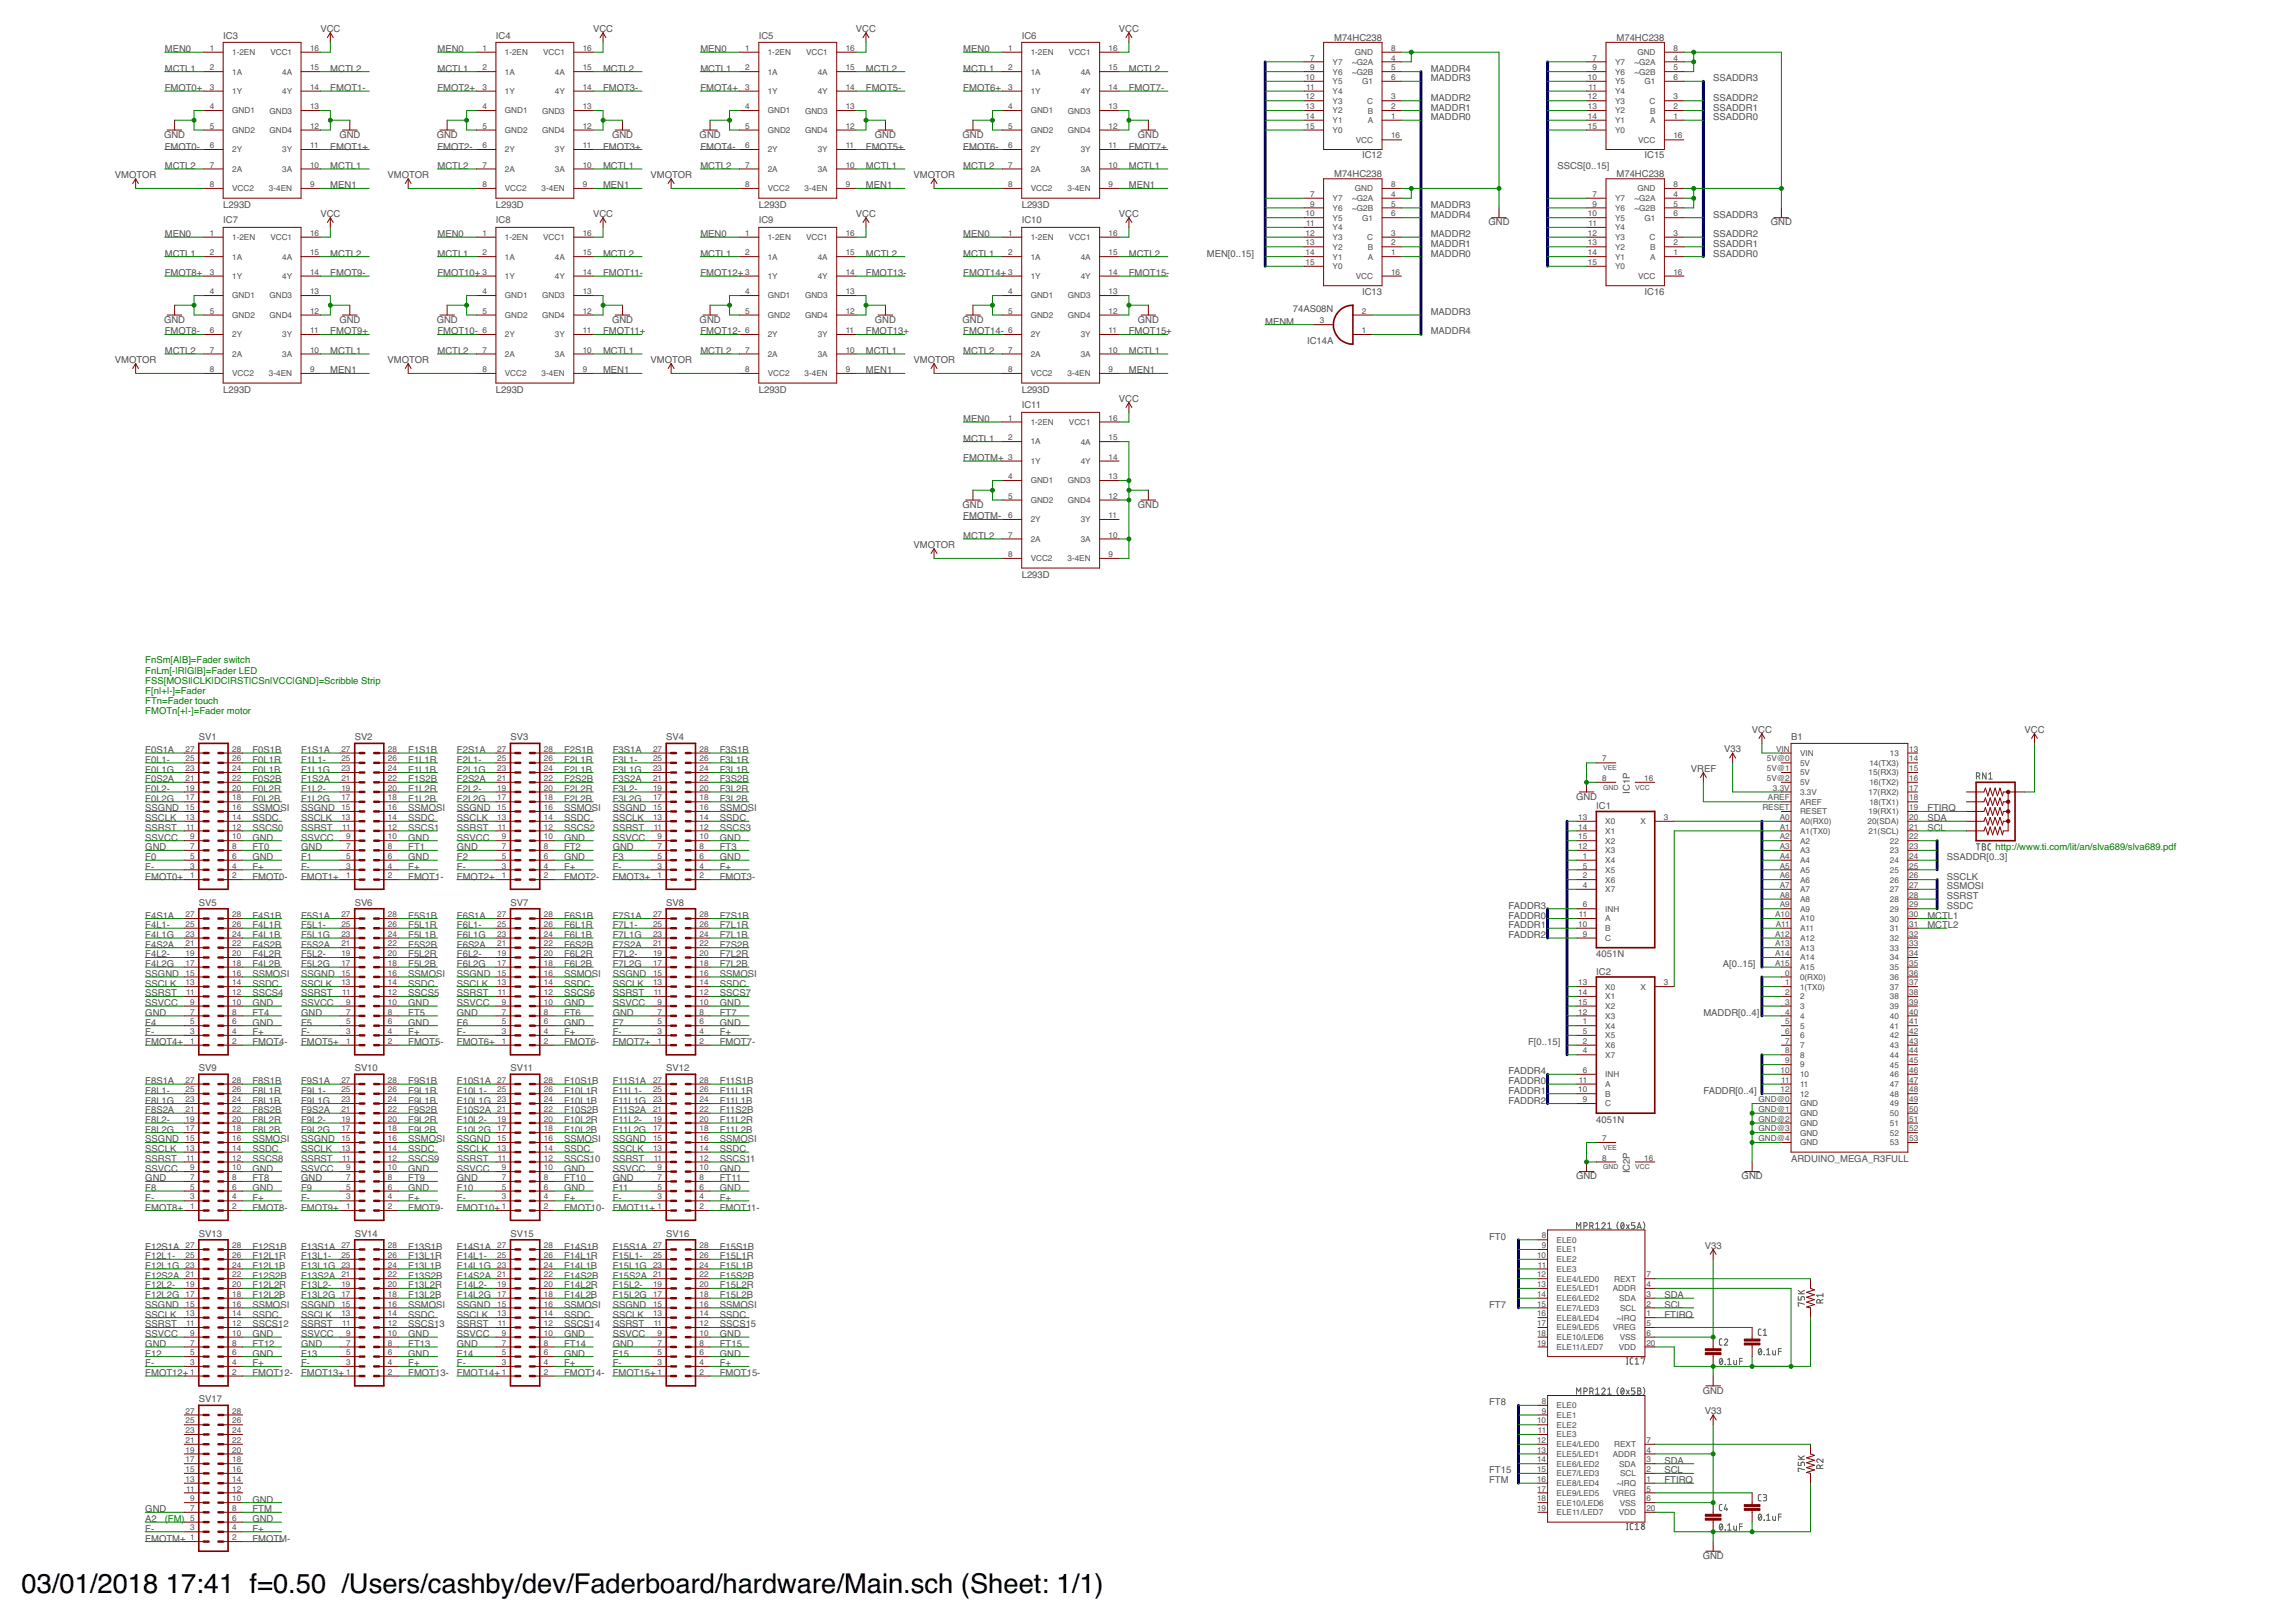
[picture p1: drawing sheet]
<svg xmlns="http://www.w3.org/2000/svg" width="297mm" height="210mm" viewBox="0 0 297 210" stroke-linecap="round" stroke-linejoin="round" font-family="sans-serif">
<defs><g id="words">
<g font-size="3.5">
<text x="2.8" y="206.1">03/01/2018</text>
<text x="21.5" y="206.1">17:41 f=0.50 /Users/cashby/dev/Faderboard/hardware/Main.sch (Sheet: 1/1)</text>
</g>
<g font-size="1.2" fill="#505050">
<text x="28.9" y="5">IC3</text>
<text x="41.4" y="4.1">VCC</text>
<text x="64.2" y="5">IC4</text>
<text x="76.7" y="4.1">VCC</text>
<text x="98.2" y="5">IC5</text>
<text x="110.7" y="4.1">VCC</text>
<text x="132.2" y="5">IC6</text>
<text x="144.8" y="4.1">VCC</text>
<text x="172.6" y="5.2">M74HC238</text>
<text x="209.1" y="5.2">M74HC238</text>
<text x="21.3" y="9.3">MCTL1</text>
<text x="21.3" y="6.7">MEN0</text>
<text x="21.3" y="11.8">FMOT0+</text>
<text x="42.7" y="9.3">MCTL2</text>
<text x="42.7" y="11.8">FMOT1-</text>
<text x="56.6" y="9.3">MCTL1</text>
<text x="56.6" y="6.7">MEN0</text>
<text x="56.6" y="11.8">FMOT2+</text>
<text x="78" y="9.3">MCTL2</text>
<text x="78" y="11.8">FMOT3-</text>
<text x="90.6" y="9.3">MCTL1</text>
<text x="90.6" y="6.7">MEN0</text>
<text x="90.6" y="11.8">FMOT4+</text>
<text x="112" y="9.3">MCTL2</text>
<text x="112" y="11.8">FMOT5-</text>
<text x="124.6" y="9.3">MCTL1</text>
<text x="124.6" y="6.7">MEN0</text>
<text x="124.6" y="11.8">FMOT6+</text>
<text x="146" y="9.3">MCTL2</text>
<text x="146" y="11.8">FMOT7-</text>
<text x="185.1" y="10.5">MADDR3</text>
<text x="185.1" y="9.3">MADDR4</text>
<text x="221.6" y="10.5">SSADDR3</text>
<text x="21.2" y="17.8">GND</text>
<text x="43.9" y="17.8">GND</text>
<text x="56.5" y="17.8">GND</text>
<text x="79.2" y="17.8">GND</text>
<text x="90.5" y="17.8">GND</text>
<text x="113.2" y="17.8">GND</text>
<text x="124.5" y="17.8">GND</text>
<text x="147.2" y="17.8">GND</text>
<text x="185.1" y="15.6">MADDR0</text>
<text x="185.1" y="14.3">MADDR1</text>
<text x="185.1" y="13">MADDR2</text>
<text x="221.6" y="15.6">SSADDR0</text>
<text x="221.6" y="14.3">SSADDR1</text>
<text x="221.6" y="13">SSADDR2</text>
<text x="14.9" y="23">VMOTOR</text>
<text x="21.3" y="21.9">MCTL2</text>
<text x="21.3" y="19.3">FMOT0-</text>
<text x="42.7" y="21.9">MCTL1</text>
<text x="42.7" y="19.3">FMOT1+</text>
<text x="50.1" y="23">VMOTOR</text>
<text x="56.6" y="21.9">MCTL2</text>
<text x="56.6" y="19.3">FMOT2-</text>
<text x="78" y="21.9">MCTL1</text>
<text x="78" y="19.3">FMOT3+</text>
<text x="84.2" y="23">VMOTOR</text>
<text x="90.6" y="21.9">MCTL2</text>
<text x="90.6" y="19.3">FMOT4-</text>
<text x="112" y="21.9">MCTL1</text>
<text x="112" y="19.3">FMOT5+</text>
<text x="118.2" y="23">VMOTOR</text>
<text x="124.6" y="21.9">MCTL2</text>
<text x="124.6" y="19.3">FMOT6-</text>
<text x="146" y="21.9">MCTL1</text>
<text x="146" y="19.3">FMOT7+</text>
<text x="172.6" y="22.9">M74HC238</text>
<text x="176.2" y="20.5">IC12</text>
<text x="201.5" y="21.9">SSCS[0..15]</text>
<text x="209.1" y="22.9">M74HC238</text>
<text x="212.8" y="20.5">IC15</text>
<text x="28.9" y="26.9">L293D</text>
<text x="28.9" y="28.9">IC7</text>
<text x="41.4" y="28">VCC</text>
<text x="42.7" y="24.4">MEN1</text>
<text x="64.2" y="26.9">L293D</text>
<text x="64.2" y="28.9">IC8</text>
<text x="76.7" y="28">VCC</text>
<text x="78" y="24.4">MEN1</text>
<text x="98.2" y="26.9">L293D</text>
<text x="98.2" y="28.9">IC9</text>
<text x="110.7" y="28">VCC</text>
<text x="112" y="24.4">MEN1</text>
<text x="132.2" y="26.9">L293D</text>
<text x="132.2" y="28.9">IC10</text>
<text x="144.8" y="28">VCC</text>
<text x="146" y="24.4">MEN1</text>
<text x="185.1" y="26.9">MADDR3</text>
<text x="185.1" y="28.2">MADDR4</text>
<text x="192.6" y="29.2">GND</text>
<text x="221.6" y="28.2">SSADDR3</text>
<text x="229.1" y="29.2">GND</text>
<text x="21.3" y="33.2">MCTL1</text>
<text x="21.3" y="30.7">MEN0</text>
<text x="21.3" y="35.7">FMOT8+</text>
<text x="42.7" y="33.2">MCTL2</text>
<text x="42.7" y="35.7">FMOT9-</text>
<text x="56.6" y="33.2">MCTL1</text>
<text x="56.6" y="30.7">MEN0</text>
<text x="56.6" y="35.7">FMOT10+</text>
<text x="78" y="33.2">MCTL2</text>
<text x="78" y="35.7">FMOT11-</text>
<text x="90.6" y="33.2">MCTL1</text>
<text x="90.6" y="30.7">MEN0</text>
<text x="90.6" y="35.7">FMOT12+</text>
<text x="112" y="33.2">MCTL2</text>
<text x="112" y="35.7">FMOT13-</text>
<text x="124.6" y="33.2">MCTL1</text>
<text x="124.6" y="30.7">MEN0</text>
<text x="124.6" y="35.7">FMOT14+</text>
<text x="146" y="33.2">MCTL2</text>
<text x="146" y="35.7">FMOT15-</text>
<text x="156.1" y="33.2">MEN[0..15]</text>
<text x="185.1" y="33.2">MADDR0</text>
<text x="185.1" y="31.9">MADDR1</text>
<text x="185.1" y="30.7">MADDR2</text>
<text x="221.6" y="33.2">SSADDR0</text>
<text x="221.6" y="31.9">SSADDR1</text>
<text x="221.6" y="30.7">SSADDR2</text>
<text x="21.2" y="41.8">GND</text>
<text x="43.9" y="41.8">GND</text>
<text x="56.5" y="41.8">GND</text>
<text x="79.2" y="41.8">GND</text>
<text x="90.5" y="41.8">GND</text>
<text x="113.2" y="41.8">GND</text>
<text x="124.5" y="41.8">GND</text>
<text x="147.2" y="41.8">GND</text>
<text x="167.3" y="40.4">74AS08N</text>
<text x="176.2" y="38.1">IC13</text>
<text x="185.1" y="40.8">MADDR3</text>
<text x="212.8" y="38.1">IC16</text>
<text x="14.9" y="46.9">VMOTOR</text>
<text x="21.3" y="45.8">MCTL2</text>
<text x="21.3" y="43.3">FMOT8-</text>
<text x="42.7" y="45.8">MCTL1</text>
<text x="42.7" y="43.3">FMOT9+</text>
<text x="50.1" y="46.9">VMOTOR</text>
<text x="56.6" y="45.8">MCTL2</text>
<text x="56.6" y="43.3">FMOT10-</text>
<text x="78" y="45.8">MCTL1</text>
<text x="78" y="43.3">FMOT11+</text>
<text x="84.2" y="46.9">VMOTOR</text>
<text x="90.6" y="45.8">MCTL2</text>
<text x="90.6" y="43.3">FMOT12-</text>
<text x="112" y="45.8">MCTL1</text>
<text x="112" y="43.3">FMOT13+</text>
<text x="118.2" y="46.9">VMOTOR</text>
<text x="124.6" y="45.8">MCTL2</text>
<text x="124.6" y="43.3">FMOT14-</text>
<text x="146" y="45.8">MCTL1</text>
<text x="146" y="43.3">FMOT15+</text>
<text x="163.7" y="42">MENM</text>
<text x="169.1" y="44.5">IC14A</text>
<text x="185.1" y="43.3">MADDR4</text>
<text x="28.9" y="50.8">L293D</text>
<text x="42.7" y="48.3">MEN1</text>
<text x="64.2" y="50.8">L293D</text>
<text x="78" y="48.3">MEN1</text>
<text x="98.2" y="50.8">L293D</text>
<text x="112" y="48.3">MEN1</text>
<text x="132.2" y="50.8">L293D</text>
<text x="132.2" y="52.9">IC11</text>
<text x="144.8" y="52">VCC</text>
<text x="146" y="48.3">MEN1</text>
<text x="124.6" y="57.1">MCTL1</text>
<text x="124.6" y="54.6">MEN0</text>
<text x="124.6" y="59.7">FMOTM+</text>
<text x="124.5" y="65.7">GND</text>
<text x="147.2" y="65.7">GND</text>
<text x="118.2" y="70.9">VMOTOR</text>
<text x="124.6" y="69.7">MCTL2</text>
<text x="124.6" y="67.2">FMOTM-</text>
<text x="132.2" y="74.8">L293D</text>
<text x="25.7" y="95.8">SV1</text>
<text x="45.9" y="95.8">SV2</text>
<text x="66" y="95.8">SV3</text>
<text x="86.2" y="95.8">SV4</text>
<text x="226.6" y="94.8">VCC</text>
<text x="231.7" y="95.8">B1</text>
<text x="261.9" y="94.8">VCC</text>
<text x="18.8" y="97.5">F0S1A</text>
<text x="18.8" y="98.7">F0L1-</text>
<text x="18.8" y="100">F0L1G</text>
<text x="18.8" y="101.2">F0S2A</text>
<text x="32.7" y="97.5">F0S1B</text>
<text x="32.7" y="98.7">F0L1R</text>
<text x="32.7" y="100">F0L1B</text>
<text x="32.7" y="101.2">F0S2B</text>
<text x="39" y="97.5">F1S1A</text>
<text x="39" y="98.7">F1L1-</text>
<text x="39" y="100">F1L1G</text>
<text x="39" y="101.2">F1S2A</text>
<text x="52.8" y="97.5">F1S1B</text>
<text x="52.8" y="98.7">F1L1R</text>
<text x="52.8" y="100">F1L1B</text>
<text x="52.8" y="101.2">F1S2B</text>
<text x="59.1" y="97.5">F2S1A</text>
<text x="59.1" y="98.7">F2L1-</text>
<text x="59.1" y="100">F2L1G</text>
<text x="59.1" y="101.2">F2S2A</text>
<text x="73" y="97.5">F2S1B</text>
<text x="73" y="98.7">F2L1R</text>
<text x="73" y="100">F2L1B</text>
<text x="73" y="101.2">F2S2B</text>
<text x="79.3" y="97.5">F3S1A</text>
<text x="79.3" y="98.7">F3L1-</text>
<text x="79.3" y="100">F3L1G</text>
<text x="79.3" y="101.2">F3S2A</text>
<text x="93.1" y="97.5">F3S1B</text>
<text x="93.1" y="98.7">F3L1R</text>
<text x="93.1" y="100">F3L1B</text>
<text x="93.1" y="101.2">F3S2B</text>
<text x="218.7" y="99.8">VREF</text>
<text x="223.1" y="97.3">V33</text>
<text x="18.8" y="107.5">SSRST</text>
<text x="18.8" y="106.3">SSCLK</text>
<text x="18.8" y="105">SSGND</text>
<text x="18.8" y="102.5">F0L2-</text>
<text x="18.8" y="103.8">F0L2G</text>
<text x="32.7" y="105">SSMOSI</text>
<text x="32.7" y="106.3">SSDC</text>
<text x="32.7" y="107.5">SSCS0</text>
<text x="32.7" y="102.5">F0L2R</text>
<text x="32.7" y="103.8">F0L2B</text>
<text x="39" y="107.5">SSRST</text>
<text x="39" y="106.3">SSCLK</text>
<text x="39" y="105">SSGND</text>
<text x="39" y="102.5">F1L2-</text>
<text x="39" y="103.8">F1L2G</text>
<text x="52.8" y="105">SSMOSI</text>
<text x="52.8" y="106.3">SSDC</text>
<text x="52.8" y="107.5">SSCS1</text>
<text x="52.8" y="103.8">F1L2B</text>
<text x="52.8" y="102.5">F1L2R</text>
<text x="59.1" y="107.5">SSRST</text>
<text x="59.1" y="106.3">SSCLK</text>
<text x="59.1" y="105">SSGND</text>
<text x="59.1" y="102.5">F2L2-</text>
<text x="59.1" y="103.8">F2L2G</text>
<text x="73" y="105">SSMOSI</text>
<text x="73" y="106.3">SSDC</text>
<text x="73" y="107.5">SSCS2</text>
<text x="73" y="102.5">F2L2R</text>
<text x="73" y="103.8">F2L2B</text>
<text x="79.3" y="107.5">SSRST</text>
<text x="79.3" y="106.3">SSCLK</text>
<text x="79.3" y="105">SSGND</text>
<text x="79.3" y="102.5">F3L2-</text>
<text x="79.3" y="103.8">F3L2G</text>
<text x="93.1" y="105">SSMOSI</text>
<text x="93.1" y="106.3">SSDC</text>
<text x="93.1" y="107.5">SSCS3</text>
<text x="93.1" y="102.5">F3L2R</text>
<text x="93.1" y="103.8">F3L2B</text>
<text x="203.9" y="103.5">GND</text>
<text x="206.5" y="104.7">IC1</text>
<text x="210.9" y="102.7" transform="rotate(-90 210.9 102.7)">IC1P</text>
<text x="249.4" y="106.3">SDA</text>
<text x="249.4" y="107.5">SCL</text>
<text x="249.4" y="105">FTIRQ</text>
<text x="18.8" y="110.1">GND</text>
<text x="18.8" y="113.8">FMOT0+</text>
<text x="18.8" y="108.8">SSVCC</text>
<text x="18.8" y="112.6">F-</text>
<text x="18.8" y="111.3">F0</text>
<text x="32.7" y="108.8">GND</text>
<text x="32.7" y="111.3">GND</text>
<text x="32.7" y="113.8">FMOT0-</text>
<text x="32.7" y="112.6">F+</text>
<text x="32.7" y="110.1">FT0</text>
<text x="39" y="110.1">GND</text>
<text x="39" y="113.8">FMOT1+</text>
<text x="39" y="108.8">SSVCC</text>
<text x="39" y="111.3">F1</text>
<text x="39" y="112.6">F-</text>
<text x="52.8" y="108.8">GND</text>
<text x="52.8" y="111.3">GND</text>
<text x="52.8" y="113.8">FMOT1-</text>
<text x="52.8" y="110.1">FT1</text>
<text x="52.8" y="112.6">F+</text>
<text x="59.1" y="110.1">GND</text>
<text x="59.1" y="113.8">FMOT2+</text>
<text x="59.1" y="108.8">SSVCC</text>
<text x="59.1" y="112.6">F-</text>
<text x="59.1" y="111.3">F2</text>
<text x="73" y="108.8">GND</text>
<text x="73" y="111.3">GND</text>
<text x="73" y="113.8">FMOT2-</text>
<text x="73" y="112.6">F+</text>
<text x="73" y="110.1">FT2</text>
<text x="79.3" y="110.1">GND</text>
<text x="79.3" y="113.8">FMOT3+</text>
<text x="79.3" y="108.8">SSVCC</text>
<text x="79.3" y="112.6">F-</text>
<text x="79.3" y="111.3">F3</text>
<text x="93.1" y="108.8">GND</text>
<text x="93.1" y="111.3">GND</text>
<text x="93.1" y="113.8">FMOT3-</text>
<text x="93.1" y="112.6">F+</text>
<text x="93.1" y="110.1">FT3</text>
<text x="251.9" y="111.3">SSADDR[0..3]</text>
<text x="251.9" y="113.8">SSCLK</text>
<text x="18.8" y="118.9">F4S1A</text>
<text x="25.7" y="117.2">SV5</text>
<text x="32.7" y="118.9">F4S1B</text>
<text x="39" y="118.9">F5S1A</text>
<text x="45.9" y="117.2">SV6</text>
<text x="52.8" y="118.9">F5S1B</text>
<text x="59.1" y="118.9">F6S1A</text>
<text x="66" y="117.2">SV7</text>
<text x="73" y="118.9">F6S1B</text>
<text x="79.3" y="118.9">F7S1A</text>
<text x="86.2" y="117.2">SV8</text>
<text x="93.1" y="118.9">F7S1B</text>
<text x="195.2" y="118.9">FADDR0</text>
<text x="195.2" y="117.6">FADDR3</text>
<text x="249.4" y="118.9">MCTL1</text>
<text x="251.9" y="115.1">SSMOSI</text>
<text x="251.9" y="116.3">SSRST</text>
<text x="251.9" y="117.6">SSDC</text>
<text x="18.8" y="120.1">F4L1-</text>
<text x="18.8" y="121.4">F4L1G</text>
<text x="18.8" y="122.6">F4S2A</text>
<text x="18.8" y="123.9">F4L2-</text>
<text x="18.8" y="125.2">F4L2G</text>
<text x="32.7" y="125.2">F4L2B</text>
<text x="32.7" y="123.9">F4L2R</text>
<text x="32.7" y="122.6">F4S2B</text>
<text x="32.7" y="121.4">F4L1B</text>
<text x="32.7" y="120.1">F4L1R</text>
<text x="39" y="120.1">F5L1-</text>
<text x="39" y="121.4">F5L1G</text>
<text x="39" y="122.6">F5S2A</text>
<text x="39" y="123.9">F5L2-</text>
<text x="39" y="125.2">F5L2G</text>
<text x="52.8" y="125.2">F5L2B</text>
<text x="52.8" y="123.9">F5L2R</text>
<text x="52.8" y="122.6">F5S2B</text>
<text x="52.8" y="121.4">F5L1B</text>
<text x="52.8" y="120.1">F5L1R</text>
<text x="59.1" y="120.1">F6L1-</text>
<text x="59.1" y="121.4">F6L1G</text>
<text x="59.1" y="122.6">F6S2A</text>
<text x="59.1" y="123.9">F6L2-</text>
<text x="59.1" y="125.2">F6L2G</text>
<text x="73" y="125.2">F6L2B</text>
<text x="73" y="123.9">F6L2R</text>
<text x="73" y="122.6">F6S2B</text>
<text x="73" y="121.4">F6L1B</text>
<text x="73" y="120.1">F6L1R</text>
<text x="79.3" y="120.1">F7L1-</text>
<text x="79.3" y="121.4">F7L1G</text>
<text x="79.3" y="122.6">F7S2A</text>
<text x="79.3" y="123.9">F7L2-</text>
<text x="79.3" y="125.2">F7L2G</text>
<text x="93.1" y="125.2">F7L2B</text>
<text x="93.1" y="123.9">F7L2R</text>
<text x="93.1" y="122.6">F7S2B</text>
<text x="93.1" y="121.4">F7L1B</text>
<text x="93.1" y="120.1">F7L1R</text>
<text x="195.2" y="120.1">FADDR1</text>
<text x="195.2" y="121.4">FADDR2</text>
<text x="206.5" y="123.9">4051N</text>
<text x="222.9" y="125.2">A[0..15]</text>
<text x="249.4" y="120.1">MCTL2</text>
<text x="18.8" y="131.5">GND</text>
<text x="18.8" y="128.9">SSRST</text>
<text x="18.8" y="127.7">SSCLK</text>
<text x="18.8" y="126.4">SSGND</text>
<text x="18.8" y="130.2">SSVCC</text>
<text x="32.7" y="130.2">GND</text>
<text x="32.7" y="126.4">SSMOSI</text>
<text x="32.7" y="127.7">SSDC</text>
<text x="32.7" y="128.9">SSCS4</text>
<text x="32.7" y="131.5">FT4</text>
<text x="39" y="131.5">GND</text>
<text x="39" y="128.9">SSRST</text>
<text x="39" y="127.7">SSCLK</text>
<text x="39" y="126.4">SSGND</text>
<text x="39" y="130.2">SSVCC</text>
<text x="52.8" y="130.2">GND</text>
<text x="52.8" y="126.4">SSMOSI</text>
<text x="52.8" y="127.7">SSDC</text>
<text x="52.8" y="128.9">SSCS5</text>
<text x="52.8" y="131.5">FT5</text>
<text x="59.1" y="131.5">GND</text>
<text x="59.1" y="128.9">SSRST</text>
<text x="59.1" y="127.7">SSCLK</text>
<text x="59.1" y="126.4">SSGND</text>
<text x="59.1" y="130.2">SSVCC</text>
<text x="73" y="130.2">GND</text>
<text x="73" y="126.4">SSMOSI</text>
<text x="73" y="127.7">SSDC</text>
<text x="73" y="128.9">SSCS6</text>
<text x="73" y="131.5">FT6</text>
<text x="79.3" y="131.5">GND</text>
<text x="79.3" y="128.9">SSRST</text>
<text x="79.3" y="127.7">SSCLK</text>
<text x="79.3" y="126.4">SSGND</text>
<text x="79.3" y="130.2">SSVCC</text>
<text x="93.1" y="130.2">GND</text>
<text x="93.1" y="126.4">SSMOSI</text>
<text x="93.1" y="127.7">SSDC</text>
<text x="93.1" y="128.9">SSCS7</text>
<text x="93.1" y="131.5">FT7</text>
<text x="206.5" y="126.1">IC2</text>
<text x="220.4" y="131.5">MADDR[0..4]</text>
<text x="18.8" y="135.2">FMOT4+</text>
<text x="18.8" y="134">F-</text>
<text x="18.8" y="132.7">F4</text>
<text x="32.7" y="132.7">GND</text>
<text x="32.7" y="135.2">FMOT4-</text>
<text x="32.7" y="134">F+</text>
<text x="39" y="135.2">FMOT5+</text>
<text x="39" y="134">F-</text>
<text x="39" y="132.7">F5</text>
<text x="52.8" y="132.7">GND</text>
<text x="52.8" y="135.2">FMOT5-</text>
<text x="52.8" y="134">F+</text>
<text x="59.1" y="135.2">FMOT6+</text>
<text x="59.1" y="134">F-</text>
<text x="59.1" y="132.7">F6</text>
<text x="73" y="132.7">GND</text>
<text x="73" y="135.2">FMOT6-</text>
<text x="73" y="134">F+</text>
<text x="79.3" y="135.2">FMOT7+</text>
<text x="79.3" y="134">F-</text>
<text x="79.3" y="132.7">F7</text>
<text x="93.1" y="132.7">GND</text>
<text x="93.1" y="135.2">FMOT7-</text>
<text x="93.1" y="134">F+</text>
<text x="197.7" y="135.2">F[0..15]</text>
<text x="18.8" y="140.3">F8S1A</text>
<text x="18.8" y="141.5">F8L1-</text>
<text x="18.8" y="142.8">F8L1G</text>
<text x="25.7" y="138.6">SV9</text>
<text x="32.7" y="142.8">F8L1B</text>
<text x="32.7" y="141.5">F8L1R</text>
<text x="32.7" y="140.3">F8S1B</text>
<text x="39" y="140.3">F9S1A</text>
<text x="39" y="141.5">F9L1-</text>
<text x="39" y="142.8">F9L1G</text>
<text x="45.9" y="138.6">SV10</text>
<text x="52.8" y="142.8">F9L1B</text>
<text x="52.8" y="141.5">F9L1R</text>
<text x="52.8" y="140.3">F9S1B</text>
<text x="59.1" y="140.3">F10S1A</text>
<text x="59.1" y="141.5">F10L1-</text>
<text x="59.1" y="142.8">F10L1G</text>
<text x="66" y="138.6">SV11</text>
<text x="73" y="142.8">F10L1B</text>
<text x="73" y="141.5">F10L1R</text>
<text x="73" y="140.3">F10S1B</text>
<text x="79.3" y="140.3">F11S1A</text>
<text x="79.3" y="141.5">F11L1-</text>
<text x="79.3" y="142.8">F11L1G</text>
<text x="86.2" y="138.6">SV12</text>
<text x="93.1" y="142.8">F11L1B</text>
<text x="93.1" y="141.5">F11L1R</text>
<text x="93.1" y="140.3">F11S1B</text>
<text x="195.2" y="140.3">FADDR0</text>
<text x="195.2" y="141.5">FADDR1</text>
<text x="195.2" y="142.8">FADDR2</text>
<text x="195.2" y="139">FADDR4</text>
<text x="220.4" y="141.5">FADDR[0..4]</text>
<text x="18.8" y="149.1">SSCLK</text>
<text x="18.8" y="147.8">SSGND</text>
<text x="18.8" y="144.1">F8S2A</text>
<text x="18.8" y="145.3">F8L2-</text>
<text x="18.8" y="146.6">F8L2G</text>
<text x="32.7" y="147.8">SSMOSI</text>
<text x="32.7" y="149.1">SSDC</text>
<text x="32.7" y="146.6">F8L2B</text>
<text x="32.7" y="145.3">F8L2R</text>
<text x="32.7" y="144.1">F8S2B</text>
<text x="39" y="149.1">SSCLK</text>
<text x="39" y="147.8">SSGND</text>
<text x="39" y="144.1">F9S2A</text>
<text x="39" y="145.3">F9L2-</text>
<text x="39" y="146.6">F9L2G</text>
<text x="52.8" y="147.8">SSMOSI</text>
<text x="52.8" y="149.1">SSDC</text>
<text x="52.8" y="146.6">F9L2B</text>
<text x="52.8" y="145.3">F9L2R</text>
<text x="52.8" y="144.1">F9S2B</text>
<text x="59.1" y="149.1">SSCLK</text>
<text x="59.1" y="147.8">SSGND</text>
<text x="59.1" y="144.1">F10S2A</text>
<text x="59.1" y="145.3">F10L2-</text>
<text x="59.1" y="146.6">F10L2G</text>
<text x="73" y="147.8">SSMOSI</text>
<text x="73" y="149.1">SSDC</text>
<text x="73" y="146.6">F10L2B</text>
<text x="73" y="145.3">F10L2R</text>
<text x="73" y="144.1">F10S2B</text>
<text x="79.3" y="149.1">SSCLK</text>
<text x="79.3" y="147.8">SSGND</text>
<text x="79.3" y="144.1">F11S2A</text>
<text x="79.3" y="145.3">F11L2-</text>
<text x="79.3" y="146.6">F11L2G</text>
<text x="93.1" y="147.8">SSMOSI</text>
<text x="93.1" y="149.1">SSDC</text>
<text x="93.1" y="146.6">F11L2B</text>
<text x="93.1" y="145.3">F11L2R</text>
<text x="93.1" y="144.1">F11S2B</text>
<text x="206.5" y="145.3">4051N</text>
<text x="18.8" y="152.9">GND</text>
<text x="18.8" y="150.4">SSRST</text>
<text x="18.8" y="151.6">SSVCC</text>
<text x="18.8" y="155.4">F-</text>
<text x="18.8" y="154.1">F8</text>
<text x="32.7" y="151.6">GND</text>
<text x="32.7" y="154.1">GND</text>
<text x="32.7" y="150.4">SSCS8</text>
<text x="32.7" y="155.4">F+</text>
<text x="32.7" y="152.9">FT8</text>
<text x="39" y="152.9">GND</text>
<text x="39" y="150.4">SSRST</text>
<text x="39" y="151.6">SSVCC</text>
<text x="39" y="155.4">F-</text>
<text x="39" y="154.1">F9</text>
<text x="52.8" y="151.6">GND</text>
<text x="52.8" y="154.1">GND</text>
<text x="52.8" y="150.4">SSCS9</text>
<text x="52.8" y="155.4">F+</text>
<text x="52.8" y="152.9">FT9</text>
<text x="59.1" y="152.9">GND</text>
<text x="59.1" y="150.4">SSRST</text>
<text x="59.1" y="151.6">SSVCC</text>
<text x="59.1" y="155.4">F-</text>
<text x="59.1" y="154.1">F10</text>
<text x="73" y="151.6">GND</text>
<text x="73" y="154.1">GND</text>
<text x="73" y="150.4">SSCS10</text>
<text x="73" y="155.4">F+</text>
<text x="73" y="152.9">FT10</text>
<text x="79.3" y="152.9">GND</text>
<text x="79.3" y="150.4">SSRST</text>
<text x="79.3" y="151.6">SSVCC</text>
<text x="79.3" y="155.4">F-</text>
<text x="79.3" y="154.1">F11</text>
<text x="93.1" y="151.6">GND</text>
<text x="93.1" y="154.1">GND</text>
<text x="93.1" y="150.4">SSCS11</text>
<text x="93.1" y="155.4">F+</text>
<text x="93.1" y="152.9">FT11</text>
<text x="203.9" y="152.6">GND</text>
<text x="210.9" y="151.8" transform="rotate(-90 210.9 151.8)">IC2P</text>
<text x="225.3" y="152.6">GND</text>
<text x="231.7" y="150.4">ARDUINO_MEGA_R3FULL</text>
<text x="18.8" y="156.7">FMOT8+</text>
<text x="18.8" y="161.7">F12S1A</text>
<text x="25.7" y="160.1">SV13</text>
<text x="32.7" y="156.7">FMOT8-</text>
<text x="32.7" y="161.7">F12S1B</text>
<text x="39" y="156.7">FMOT9+</text>
<text x="39" y="161.7">F13S1A</text>
<text x="45.9" y="160.1">SV14</text>
<text x="52.8" y="156.7">FMOT9-</text>
<text x="52.8" y="161.7">F13S1B</text>
<text x="59.1" y="156.7">FMOT10+</text>
<text x="59.1" y="161.7">F14S1A</text>
<text x="66" y="160.1">SV15</text>
<text x="73" y="156.7">FMOT10-</text>
<text x="73" y="161.7">F14S1B</text>
<text x="79.3" y="156.7">FMOT11+</text>
<text x="79.3" y="161.7">F15S1A</text>
<text x="86.2" y="160.1">SV16</text>
<text x="93.1" y="156.7">FMOT11-</text>
<text x="93.1" y="161.7">F15S1B</text>
<text x="192.7" y="160.4">FT0</text>
<text x="220.6" y="161.6">V33</text>
<text x="18.8" y="163">F12L1-</text>
<text x="18.8" y="164.2">F12L1G</text>
<text x="18.8" y="165.5">F12S2A</text>
<text x="18.8" y="166.7">F12L2-</text>
<text x="18.8" y="168">F12L2G</text>
<text x="32.7" y="168">F12L2B</text>
<text x="32.7" y="166.7">F12L2R</text>
<text x="32.7" y="165.5">F12S2B</text>
<text x="32.7" y="164.2">F12L1B</text>
<text x="32.7" y="163">F12L1R</text>
<text x="39" y="163">F13L1-</text>
<text x="39" y="164.2">F13L1G</text>
<text x="39" y="165.5">F13S2A</text>
<text x="39" y="166.7">F13L2-</text>
<text x="39" y="168">F13L2G</text>
<text x="52.8" y="168">F13L2B</text>
<text x="52.8" y="166.7">F13L2R</text>
<text x="52.8" y="165.5">F13S2B</text>
<text x="52.8" y="164.2">F13L1B</text>
<text x="52.8" y="163">F13L1R</text>
<text x="59.1" y="163">F14L1-</text>
<text x="59.1" y="164.2">F14L1G</text>
<text x="59.1" y="165.5">F14S2A</text>
<text x="59.1" y="166.7">F14L2-</text>
<text x="59.1" y="168">F14L2G</text>
<text x="73" y="168">F14L2B</text>
<text x="73" y="166.7">F14L2R</text>
<text x="73" y="165.5">F14S2B</text>
<text x="73" y="164.2">F14L1B</text>
<text x="73" y="163">F14L1R</text>
<text x="79.3" y="163">F15L1-</text>
<text x="79.3" y="164.2">F15L1G</text>
<text x="79.3" y="165.5">F15S2A</text>
<text x="79.3" y="166.7">F15L2-</text>
<text x="79.3" y="168">F15L2G</text>
<text x="93.1" y="168">F15L2B</text>
<text x="93.1" y="166.7">F15L2R</text>
<text x="93.1" y="165.5">F15S2B</text>
<text x="93.1" y="164.2">F15L1B</text>
<text x="93.1" y="163">F15L1R</text>
<text x="215.3" y="168">SDA</text>
<text x="18.8" y="171.8">SSRST</text>
<text x="18.8" y="170.5">SSCLK</text>
<text x="18.8" y="169.3">SSGND</text>
<text x="18.8" y="173">SSVCC</text>
<text x="32.7" y="173">GND</text>
<text x="32.7" y="169.3">SSMOSI</text>
<text x="32.7" y="170.5">SSDC</text>
<text x="32.7" y="171.8">SSCS12</text>
<text x="39" y="171.8">SSRST</text>
<text x="39" y="170.5">SSCLK</text>
<text x="39" y="169.3">SSGND</text>
<text x="39" y="173">SSVCC</text>
<text x="52.8" y="173">GND</text>
<text x="52.8" y="169.3">SSMOSI</text>
<text x="52.8" y="170.5">SSDC</text>
<text x="52.8" y="171.8">SSCS13</text>
<text x="59.1" y="171.8">SSRST</text>
<text x="59.1" y="170.5">SSCLK</text>
<text x="59.1" y="169.3">SSGND</text>
<text x="59.1" y="173">SSVCC</text>
<text x="73" y="173">GND</text>
<text x="73" y="169.3">SSMOSI</text>
<text x="73" y="170.5">SSDC</text>
<text x="73" y="171.8">SSCS14</text>
<text x="79.3" y="171.8">SSRST</text>
<text x="79.3" y="170.5">SSCLK</text>
<text x="79.3" y="169.3">SSGND</text>
<text x="79.3" y="173">SSVCC</text>
<text x="93.1" y="173">GND</text>
<text x="93.1" y="169.3">SSMOSI</text>
<text x="93.1" y="170.5">SSDC</text>
<text x="93.1" y="171.8">SSCS15</text>
<text x="192.7" y="169.3">FT7</text>
<text x="215.3" y="169.3">SCL</text>
<text x="215.3" y="170.5">FTIRQ</text>
<text x="18.8" y="174.3">GND</text>
<text x="18.8" y="178.1">FMOT12+</text>
<text x="18.8" y="176.8">F-</text>
<text x="18.8" y="175.6">F12</text>
<text x="32.7" y="175.6">GND</text>
<text x="32.7" y="178.1">FMOT12-</text>
<text x="32.7" y="176.8">F+</text>
<text x="32.7" y="174.3">FT12</text>
<text x="39" y="174.3">GND</text>
<text x="39" y="178.1">FMOT13+</text>
<text x="39" y="176.8">F-</text>
<text x="39" y="175.6">F13</text>
<text x="52.8" y="175.6">GND</text>
<text x="52.8" y="178.1">FMOT13-</text>
<text x="52.8" y="176.8">F+</text>
<text x="52.8" y="174.3">FT13</text>
<text x="59.1" y="174.3">GND</text>
<text x="59.1" y="178.1">FMOT14+</text>
<text x="59.1" y="176.8">F-</text>
<text x="59.1" y="175.6">F14</text>
<text x="73" y="175.6">GND</text>
<text x="73" y="178.1">FMOT14-</text>
<text x="73" y="176.8">F+</text>
<text x="73" y="174.3">FT14</text>
<text x="79.3" y="174.3">GND</text>
<text x="79.3" y="178.1">FMOT15+</text>
<text x="79.3" y="176.8">F-</text>
<text x="79.3" y="175.6">F15</text>
<text x="93.1" y="175.6">GND</text>
<text x="93.1" y="178.1">FMOT15-</text>
<text x="93.1" y="176.8">F+</text>
<text x="93.1" y="174.3">FT15</text>
<text x="25.7" y="181.5">SV17</text>
<text x="192.7" y="181.9">FT8</text>
<text x="220.3" y="180.4">GND</text>
<text x="220.6" y="183">V33</text>
<text x="192.7" y="190.7">FT15</text>
<text x="192.7" y="191.9">FTM</text>
<text x="215.3" y="189.4">SDA</text>
<text x="215.3" y="190.7">SCL</text>
<text x="215.3" y="191.9">FTIRQ</text>
<text x="18.8" y="197">A2</text>
<text x="18.8" y="195.7">GND</text>
<text x="32.7" y="194.5">GND</text>
<text x="32.7" y="197">GND</text>
<text x="32.7" y="195.7">FTM</text>
<text x="18.8" y="199.5">FMOTM+</text>
<text x="18.8" y="198.2">F-</text>
<text x="32.7" y="199.5">FMOTM-</text>
<text x="32.7" y="198.2">F+</text>
<text x="220.3" y="201.8">GND</text>
</g>
<g font-size="1.2" fill="#008000">
<text x="18.8" y="85.9">FnSm[A|B]=Fader switch</text>
<text x="18.8" y="87.2">FnLm[-|R|G|B]=Fader LED</text>
<text x="18.8" y="88.5">FSS[MOSI|CLK|DC|RST|CSn|VCC|GND]=Scribble Strip</text>
<text x="18.8" y="89.8">F[n|+|-]=Fader</text>
<text x="18.8" y="91.1">FTn=Fader touch</text>
<text x="18.8" y="92.4">FMOTn[+|-]=Fader motor</text>
<text x="258.2" y="110.1">http://www.ti.com/lit/an/slva689/slva689.pdf</text>
<text x="21.3" y="197">(FM)</text>
</g>
<g font-size="1.1" fill="#505050">
<text x="27.1" y="6.6">1</text>
<text x="27.1" y="9.1">2</text>
<text x="27.1" y="11.6">3</text>
<text x="30" y="7.1">1-2EN</text>
<text x="30" y="9.6">1A</text>
<text x="35" y="7.1">VCC1</text>
<text x="36.5" y="9.7">4A</text>
<text x="40.1" y="6.6">16</text>
<text x="40.1" y="9.1">15</text>
<text x="40.1" y="11.6">14</text>
<text x="62.4" y="6.6">1</text>
<text x="62.4" y="9.1">2</text>
<text x="62.4" y="11.6">3</text>
<text x="65.3" y="7.1">1-2EN</text>
<text x="65.3" y="9.6">1A</text>
<text x="70.3" y="7.1">VCC1</text>
<text x="71.8" y="9.7">4A</text>
<text x="75.4" y="6.6">16</text>
<text x="75.4" y="9.1">15</text>
<text x="75.4" y="11.6">14</text>
<text x="96.4" y="6.6">1</text>
<text x="96.4" y="9.1">2</text>
<text x="96.4" y="11.6">3</text>
<text x="99.3" y="7.1">1-2EN</text>
<text x="99.3" y="9.6">1A</text>
<text x="104.3" y="7.1">VCC1</text>
<text x="105.8" y="9.7">4A</text>
<text x="109.4" y="6.6">16</text>
<text x="109.4" y="9.1">15</text>
<text x="109.4" y="11.6">14</text>
<text x="130.4" y="6.6">1</text>
<text x="130.4" y="9.1">2</text>
<text x="130.4" y="11.6">3</text>
<text x="133.3" y="7.1">1-2EN</text>
<text x="133.3" y="9.6">1A</text>
<text x="138.3" y="7.1">VCC1</text>
<text x="139.8" y="9.7">4A</text>
<text x="143.4" y="6.6">16</text>
<text x="143.4" y="9.1">15</text>
<text x="143.4" y="11.6">14</text>
<text x="168.9" y="10.4">10</text>
<text x="169" y="11.6">11</text>
<text x="169.5" y="7.8">7</text>
<text x="169.5" y="9.1">9</text>
<text x="172.4" y="8.4">Y7</text>
<text x="172.4" y="9.6">Y6</text>
<text x="172.4" y="10.9">Y5</text>
<text x="174.9" y="9.7">~G2B</text>
<text x="174.9" y="8.4">~G2A</text>
<text x="175.3" y="7.1">GND</text>
<text x="176.2" y="10.9">G1</text>
<text x="180" y="10.4">6</text>
<text x="180" y="9.1">5</text>
<text x="180" y="7.8">4</text>
<text x="180" y="6.6">8</text>
<text x="205.4" y="10.4">10</text>
<text x="205.5" y="11.6">11</text>
<text x="206" y="7.8">7</text>
<text x="206" y="9.1">9</text>
<text x="208.9" y="8.4">Y7</text>
<text x="208.9" y="9.6">Y6</text>
<text x="208.9" y="10.9">Y5</text>
<text x="211.4" y="9.7">~G2B</text>
<text x="211.4" y="8.4">~G2A</text>
<text x="211.8" y="7.1">GND</text>
<text x="212.8" y="10.9">G1</text>
<text x="216.5" y="10.4">6</text>
<text x="216.5" y="9.1">5</text>
<text x="216.5" y="7.8">4</text>
<text x="216.5" y="6.6">8</text>
<text x="27.1" y="14.1">4</text>
<text x="27.1" y="16.7">5</text>
<text x="30" y="12.2">1Y</text>
<text x="30" y="14.7">GND1</text>
<text x="30" y="17.2">GND2</text>
<text x="34.9" y="14.7">GND3</text>
<text x="34.9" y="17.2">GND4</text>
<text x="36.5" y="12.2">4Y</text>
<text x="40.1" y="14.1">13</text>
<text x="40.1" y="16.7">12</text>
<text x="62.4" y="14.1">4</text>
<text x="62.4" y="16.7">5</text>
<text x="65.3" y="12.2">1Y</text>
<text x="65.3" y="14.7">GND1</text>
<text x="65.3" y="17.2">GND2</text>
<text x="70.1" y="14.7">GND3</text>
<text x="70.1" y="17.2">GND4</text>
<text x="71.8" y="12.2">4Y</text>
<text x="75.4" y="14.1">13</text>
<text x="75.4" y="16.7">12</text>
<text x="96.4" y="14.1">4</text>
<text x="96.4" y="16.7">5</text>
<text x="99.3" y="12.2">1Y</text>
<text x="99.3" y="14.7">GND1</text>
<text x="99.3" y="17.2">GND2</text>
<text x="104.1" y="14.7">GND3</text>
<text x="104.1" y="17.2">GND4</text>
<text x="105.8" y="12.2">4Y</text>
<text x="109.4" y="14.1">13</text>
<text x="109.4" y="16.7">12</text>
<text x="130.4" y="14.1">4</text>
<text x="130.4" y="16.7">5</text>
<text x="133.3" y="12.2">1Y</text>
<text x="133.3" y="14.7">GND1</text>
<text x="133.3" y="17.2">GND2</text>
<text x="138.2" y="14.7">GND3</text>
<text x="138.2" y="17.2">GND4</text>
<text x="139.8" y="12.2">4Y</text>
<text x="143.4" y="14.1">13</text>
<text x="143.4" y="16.7">12</text>
<text x="168.9" y="12.9">12</text>
<text x="168.9" y="14.1">13</text>
<text x="168.9" y="15.4">14</text>
<text x="168.9" y="16.7">15</text>
<text x="172.4" y="12.2">Y4</text>
<text x="172.4" y="13.4">Y3</text>
<text x="172.4" y="14.7">Y2</text>
<text x="172.4" y="15.9">Y1</text>
<text x="172.4" y="17.2">Y0</text>
<text x="176.9" y="13.4">C</text>
<text x="176.9" y="16">A</text>
<text x="176.9" y="14.7">B</text>
<text x="180" y="17.9">16</text>
<text x="180" y="15.4">1</text>
<text x="180" y="14.1">2</text>
<text x="180" y="12.9">3</text>
<text x="205.4" y="12.9">12</text>
<text x="205.4" y="14.1">13</text>
<text x="205.4" y="15.4">14</text>
<text x="205.4" y="16.7">15</text>
<text x="208.9" y="12.2">Y4</text>
<text x="208.9" y="13.4">Y3</text>
<text x="208.9" y="14.7">Y2</text>
<text x="208.9" y="15.9">Y1</text>
<text x="208.9" y="17.2">Y0</text>
<text x="213.4" y="13.4">C</text>
<text x="213.5" y="16">A</text>
<text x="213.5" y="14.7">B</text>
<text x="216.5" y="17.9">16</text>
<text x="216.5" y="15.4">1</text>
<text x="216.5" y="14.1">2</text>
<text x="216.5" y="12.9">3</text>
<text x="27.1" y="19.2">6</text>
<text x="27.1" y="21.7">7</text>
<text x="30" y="19.7">2Y</text>
<text x="30" y="22.2">2A</text>
<text x="36.5" y="19.7">3Y</text>
<text x="36.5" y="22.3">3A</text>
<text x="40.1" y="19.2">11</text>
<text x="40.1" y="21.7">10</text>
<text x="62.4" y="19.2">6</text>
<text x="62.4" y="21.7">7</text>
<text x="65.3" y="19.7">2Y</text>
<text x="65.3" y="22.2">2A</text>
<text x="71.8" y="19.7">3Y</text>
<text x="71.8" y="22.3">3A</text>
<text x="75.4" y="19.2">11</text>
<text x="75.4" y="21.7">10</text>
<text x="96.4" y="19.2">6</text>
<text x="96.4" y="21.7">7</text>
<text x="99.3" y="19.7">2Y</text>
<text x="99.3" y="22.2">2A</text>
<text x="105.8" y="19.7">3Y</text>
<text x="105.8" y="22.3">3A</text>
<text x="109.4" y="19.2">11</text>
<text x="109.4" y="21.7">10</text>
<text x="130.4" y="19.2">6</text>
<text x="130.4" y="21.7">7</text>
<text x="133.3" y="19.7">2Y</text>
<text x="133.3" y="22.2">2A</text>
<text x="139.8" y="19.7">3Y</text>
<text x="139.8" y="22.3">3A</text>
<text x="143.4" y="19.2">11</text>
<text x="143.4" y="21.7">10</text>
<text x="175.4" y="18.5">VCC</text>
<text x="211.9" y="18.5">VCC</text>
<text x="27.1" y="24.2">8</text>
<text x="30" y="24.8">VCC2</text>
<text x="34.8" y="24.8">3-4EN</text>
<text x="40.1" y="24.2">9</text>
<text x="62.4" y="24.2">8</text>
<text x="65.3" y="24.8">VCC2</text>
<text x="70.1" y="24.8">3-4EN</text>
<text x="75.4" y="24.2">9</text>
<text x="96.4" y="24.2">8</text>
<text x="99.3" y="24.8">VCC2</text>
<text x="104.1" y="24.8">3-4EN</text>
<text x="109.4" y="24.2">9</text>
<text x="130.4" y="24.2">8</text>
<text x="133.3" y="24.8">VCC2</text>
<text x="138.1" y="24.8">3-4EN</text>
<text x="143.4" y="24.2">9</text>
<text x="168.9" y="28">10</text>
<text x="169" y="29.2">11</text>
<text x="169.5" y="25.5">7</text>
<text x="169.5" y="26.7">9</text>
<text x="172.4" y="26">Y7</text>
<text x="172.4" y="27.3">Y6</text>
<text x="172.4" y="28.5">Y5</text>
<text x="172.4" y="29.8">Y4</text>
<text x="174.9" y="27.3">~G2B</text>
<text x="174.9" y="26">~G2A</text>
<text x="175.3" y="24.8">GND</text>
<text x="176.2" y="28.5">G1</text>
<text x="180" y="28">6</text>
<text x="180" y="26.7">5</text>
<text x="180" y="25.5">4</text>
<text x="180" y="24.2">8</text>
<text x="205.4" y="28">10</text>
<text x="205.5" y="29.2">11</text>
<text x="206" y="25.5">7</text>
<text x="206" y="26.7">9</text>
<text x="208.9" y="26">Y7</text>
<text x="208.9" y="27.3">Y6</text>
<text x="208.9" y="28.5">Y5</text>
<text x="208.9" y="29.8">Y4</text>
<text x="211.4" y="27.3">~G2B</text>
<text x="211.4" y="26">~G2A</text>
<text x="211.8" y="24.8">GND</text>
<text x="212.8" y="28.5">G1</text>
<text x="216.5" y="28">6</text>
<text x="216.5" y="26.7">5</text>
<text x="216.5" y="25.5">4</text>
<text x="216.5" y="24.2">8</text>
<text x="27.1" y="30.5">1</text>
<text x="27.1" y="33">2</text>
<text x="27.1" y="35.5">3</text>
<text x="30" y="31.1">1-2EN</text>
<text x="30" y="33.6">1A</text>
<text x="35" y="31.1">VCC1</text>
<text x="36.5" y="33.6">4A</text>
<text x="40.1" y="30.5">16</text>
<text x="40.1" y="33">15</text>
<text x="40.1" y="35.5">14</text>
<text x="62.4" y="30.5">1</text>
<text x="62.4" y="33">2</text>
<text x="62.4" y="35.5">3</text>
<text x="65.3" y="31.1">1-2EN</text>
<text x="65.3" y="33.6">1A</text>
<text x="70.3" y="31.1">VCC1</text>
<text x="71.8" y="33.6">4A</text>
<text x="75.4" y="30.5">16</text>
<text x="75.4" y="33">15</text>
<text x="75.4" y="35.5">14</text>
<text x="96.4" y="30.5">1</text>
<text x="96.4" y="33">2</text>
<text x="96.4" y="35.5">3</text>
<text x="99.3" y="31.1">1-2EN</text>
<text x="99.3" y="33.6">1A</text>
<text x="104.3" y="31.1">VCC1</text>
<text x="105.8" y="33.6">4A</text>
<text x="109.4" y="30.5">16</text>
<text x="109.4" y="33">15</text>
<text x="109.4" y="35.5">14</text>
<text x="130.4" y="30.5">1</text>
<text x="130.4" y="33">2</text>
<text x="130.4" y="35.5">3</text>
<text x="133.3" y="31.1">1-2EN</text>
<text x="133.3" y="33.6">1A</text>
<text x="138.3" y="31.1">VCC1</text>
<text x="139.8" y="33.6">4A</text>
<text x="143.4" y="30.5">16</text>
<text x="143.4" y="33">15</text>
<text x="143.4" y="35.5">14</text>
<text x="168.9" y="30.5">12</text>
<text x="168.9" y="31.8">13</text>
<text x="168.9" y="33">14</text>
<text x="168.9" y="34.3">15</text>
<text x="172.4" y="31.1">Y3</text>
<text x="172.4" y="32.3">Y2</text>
<text x="172.4" y="33.6">Y1</text>
<text x="172.4" y="34.8">Y0</text>
<text x="176.9" y="31.1">C</text>
<text x="176.9" y="33.6">A</text>
<text x="176.9" y="32.3">B</text>
<text x="180" y="35.5">16</text>
<text x="180" y="33">1</text>
<text x="180" y="31.8">2</text>
<text x="180" y="30.5">3</text>
<text x="205.4" y="30.5">12</text>
<text x="205.4" y="31.8">13</text>
<text x="205.4" y="33">14</text>
<text x="205.4" y="34.3">15</text>
<text x="208.9" y="31.1">Y3</text>
<text x="208.9" y="32.3">Y2</text>
<text x="208.9" y="33.6">Y1</text>
<text x="208.9" y="34.8">Y0</text>
<text x="213.4" y="31.1">C</text>
<text x="213.5" y="33.6">A</text>
<text x="213.5" y="32.3">B</text>
<text x="216.5" y="35.5">16</text>
<text x="216.5" y="33">1</text>
<text x="216.5" y="31.8">2</text>
<text x="216.5" y="30.5">3</text>
<text x="27.1" y="38.1">4</text>
<text x="27.1" y="40.6">5</text>
<text x="30" y="36.1">1Y</text>
<text x="30" y="38.6">GND1</text>
<text x="30" y="41.1">GND2</text>
<text x="34.9" y="38.6">GND3</text>
<text x="34.9" y="41.1">GND4</text>
<text x="36.5" y="36.1">4Y</text>
<text x="40.1" y="38.1">13</text>
<text x="40.1" y="40.6">12</text>
<text x="62.4" y="38.1">4</text>
<text x="62.4" y="40.6">5</text>
<text x="65.3" y="36.1">1Y</text>
<text x="65.3" y="38.6">GND1</text>
<text x="65.3" y="41.1">GND2</text>
<text x="70.1" y="38.6">GND3</text>
<text x="70.1" y="41.1">GND4</text>
<text x="71.8" y="36.1">4Y</text>
<text x="75.4" y="38.1">13</text>
<text x="75.4" y="40.6">12</text>
<text x="96.4" y="38.1">4</text>
<text x="96.4" y="40.6">5</text>
<text x="99.3" y="36.1">1Y</text>
<text x="99.3" y="38.6">GND1</text>
<text x="99.3" y="41.1">GND2</text>
<text x="104.1" y="38.6">GND3</text>
<text x="104.1" y="41.1">GND4</text>
<text x="105.8" y="36.1">4Y</text>
<text x="109.4" y="38.1">13</text>
<text x="109.4" y="40.6">12</text>
<text x="130.4" y="38.1">4</text>
<text x="130.4" y="40.6">5</text>
<text x="133.3" y="36.1">1Y</text>
<text x="133.3" y="38.6">GND1</text>
<text x="133.3" y="41.1">GND2</text>
<text x="138.2" y="38.6">GND3</text>
<text x="138.2" y="41.1">GND4</text>
<text x="139.8" y="36.1">4Y</text>
<text x="143.4" y="38.1">13</text>
<text x="143.4" y="40.6">12</text>
<text x="170.8" y="41.8">3</text>
<text x="175.4" y="36.1">VCC</text>
<text x="176.2" y="40.6">2</text>
<text x="211.9" y="36.1">VCC</text>
<text x="27.1" y="43.1">6</text>
<text x="27.1" y="45.6">7</text>
<text x="30" y="43.7">2Y</text>
<text x="30" y="46.2">2A</text>
<text x="36.5" y="43.7">3Y</text>
<text x="36.5" y="46.2">3A</text>
<text x="40.1" y="43.1">11</text>
<text x="40.1" y="45.6">10</text>
<text x="62.4" y="43.1">6</text>
<text x="62.4" y="45.6">7</text>
<text x="65.3" y="43.7">2Y</text>
<text x="65.3" y="46.2">2A</text>
<text x="71.8" y="43.7">3Y</text>
<text x="71.8" y="46.2">3A</text>
<text x="75.4" y="43.1">11</text>
<text x="75.4" y="45.6">10</text>
<text x="96.4" y="43.1">6</text>
<text x="96.4" y="45.6">7</text>
<text x="99.3" y="43.7">2Y</text>
<text x="99.3" y="46.2">2A</text>
<text x="105.8" y="43.7">3Y</text>
<text x="105.8" y="46.2">3A</text>
<text x="109.4" y="43.1">11</text>
<text x="109.4" y="45.6">10</text>
<text x="130.4" y="43.1">6</text>
<text x="130.4" y="45.6">7</text>
<text x="133.3" y="43.7">2Y</text>
<text x="133.3" y="46.2">2A</text>
<text x="139.8" y="43.7">3Y</text>
<text x="139.8" y="46.2">3A</text>
<text x="143.4" y="43.1">11</text>
<text x="143.4" y="45.6">10</text>
<text x="176.2" y="43.1">1</text>
<text x="27.1" y="48.1">8</text>
<text x="30" y="48.7">VCC2</text>
<text x="34.8" y="48.7">3-4EN</text>
<text x="40.1" y="48.1">9</text>
<text x="62.4" y="48.1">8</text>
<text x="65.3" y="48.7">VCC2</text>
<text x="70.1" y="48.7">3-4EN</text>
<text x="75.4" y="48.1">9</text>
<text x="96.4" y="48.1">8</text>
<text x="99.3" y="48.7">VCC2</text>
<text x="104.1" y="48.7">3-4EN</text>
<text x="109.4" y="48.1">9</text>
<text x="130.4" y="48.1">8</text>
<text x="133.3" y="48.7">VCC2</text>
<text x="138.1" y="48.7">3-4EN</text>
<text x="143.4" y="48.1">9</text>
<text x="130.4" y="54.4">1</text>
<text x="130.4" y="57">2</text>
<text x="130.4" y="59.5">3</text>
<text x="133.3" y="55">1-2EN</text>
<text x="133.3" y="57.5">1A</text>
<text x="138.3" y="55">VCC1</text>
<text x="139.8" y="57.5">4A</text>
<text x="143.4" y="54.4">16</text>
<text x="143.4" y="57">15</text>
<text x="143.4" y="59.5">14</text>
<text x="130.4" y="62">4</text>
<text x="130.4" y="64.5">5</text>
<text x="133.3" y="60">1Y</text>
<text x="133.3" y="62.6">GND1</text>
<text x="133.3" y="65.1">GND2</text>
<text x="138.2" y="62.6">GND3</text>
<text x="138.2" y="65.1">GND4</text>
<text x="139.8" y="60">4Y</text>
<text x="143.4" y="62">13</text>
<text x="143.4" y="64.5">12</text>
<text x="130.4" y="67">6</text>
<text x="130.4" y="69.6">7</text>
<text x="133.3" y="67.6">2Y</text>
<text x="133.3" y="70.1">2A</text>
<text x="139.8" y="67.6">3Y</text>
<text x="139.8" y="70.1">3A</text>
<text x="143.4" y="67">11</text>
<text x="143.4" y="69.6">10</text>
<text x="130.4" y="72.1">8</text>
<text x="133.3" y="72.6">VCC2</text>
<text x="138.1" y="72.6">3-4EN</text>
<text x="143.4" y="72.1">9</text>
<text x="24" y="97.3">27</text>
<text x="24" y="98.5">25</text>
<text x="24" y="99.8">23</text>
<text x="24" y="101.1">21</text>
<text x="30" y="97.3">28</text>
<text x="30" y="98.5">26</text>
<text x="30" y="99.8">24</text>
<text x="30" y="101.1">22</text>
<text x="44.2" y="97.3">27</text>
<text x="44.2" y="98.5">25</text>
<text x="44.2" y="99.8">23</text>
<text x="44.2" y="101.1">21</text>
<text x="50.2" y="97.3">28</text>
<text x="50.2" y="98.5">26</text>
<text x="50.2" y="99.8">24</text>
<text x="50.2" y="101.1">22</text>
<text x="64.3" y="97.3">27</text>
<text x="64.3" y="98.5">25</text>
<text x="64.3" y="99.8">23</text>
<text x="64.3" y="101.1">21</text>
<text x="70.4" y="97.3">28</text>
<text x="70.4" y="98.5">26</text>
<text x="70.4" y="99.8">24</text>
<text x="70.4" y="101.1">22</text>
<text x="84.5" y="97.3">27</text>
<text x="84.5" y="98.5">25</text>
<text x="84.5" y="99.8">23</text>
<text x="84.5" y="101.1">21</text>
<text x="90.5" y="97.3">28</text>
<text x="90.5" y="98.5">26</text>
<text x="90.5" y="99.8">24</text>
<text x="90.5" y="101.1">22</text>
<text x="207.3" y="98.5">7</text>
<text x="207.3" y="101.1">8</text>
<text x="212.7" y="101.1">16</text>
<text x="228.6" y="98.5">5V@0</text>
<text x="228.6" y="99.8">5V@1</text>
<text x="228.6" y="101.1">5V@2</text>
<text x="229.8" y="97.3">VIN</text>
<text x="232.9" y="99.1">5V</text>
<text x="232.9" y="100.3">5V</text>
<text x="232.9" y="101.6">5V</text>
<text x="232.9" y="97.8">VIN</text>
<text x="241.7" y="100.4">15(RX3)</text>
<text x="241.8" y="101.6">16(TX2)</text>
<text x="241.8" y="99.1">14(TX3)</text>
<text x="244.5" y="97.8">13</text>
<text x="247" y="101.1">16</text>
<text x="247" y="97.3">13</text>
<text x="247" y="99.8">15</text>
<text x="247" y="98.5">14</text>
<text x="24" y="102.3">19</text>
<text x="24" y="103.6">17</text>
<text x="24" y="104.8">15</text>
<text x="24" y="106.1">13</text>
<text x="24.1" y="107.4">11</text>
<text x="30" y="102.3">20</text>
<text x="30" y="103.6">18</text>
<text x="30" y="104.8">16</text>
<text x="30" y="106.1">14</text>
<text x="30" y="107.4">12</text>
<text x="44.2" y="102.3">19</text>
<text x="44.2" y="103.6">17</text>
<text x="44.2" y="104.8">15</text>
<text x="44.2" y="106.1">13</text>
<text x="44.3" y="107.4">11</text>
<text x="50.2" y="102.3">20</text>
<text x="50.2" y="103.6">18</text>
<text x="50.2" y="104.8">16</text>
<text x="50.2" y="106.1">14</text>
<text x="50.2" y="107.4">12</text>
<text x="64.3" y="102.3">19</text>
<text x="64.3" y="103.6">17</text>
<text x="64.3" y="104.8">15</text>
<text x="64.3" y="106.1">13</text>
<text x="64.4" y="107.4">11</text>
<text x="70.4" y="102.3">20</text>
<text x="70.4" y="103.6">18</text>
<text x="70.4" y="104.8">16</text>
<text x="70.4" y="106.1">14</text>
<text x="70.4" y="107.4">12</text>
<text x="84.5" y="102.3">19</text>
<text x="84.5" y="103.6">17</text>
<text x="84.5" y="104.8">15</text>
<text x="84.5" y="106.1">13</text>
<text x="84.6" y="107.4">11</text>
<text x="90.5" y="102.3">20</text>
<text x="90.5" y="103.6">18</text>
<text x="90.5" y="104.8">16</text>
<text x="90.5" y="106.1">14</text>
<text x="90.5" y="107.4">12</text>
<text x="204.2" y="106.1">13</text>
<text x="204.2" y="107.4">14</text>
<text x="207.7" y="106.6">X0</text>
<text x="207.7" y="107.9">X1</text>
<text x="212.2" y="106.7">X</text>
<text x="215.2" y="106.1">3</text>
<text x="228" y="104.8">RESET</text>
<text x="228.7" y="103.6">AREF</text>
<text x="229.4" y="102.3">3.3V</text>
<text x="230.2" y="106.1">A0</text>
<text x="230.2" y="107.4">A1</text>
<text x="232.9" y="105.4">RESET</text>
<text x="232.9" y="106.6">A0(RX0)</text>
<text x="232.9" y="107.9">A1(TX0)</text>
<text x="232.9" y="102.9">3.3V</text>
<text x="232.9" y="104.1">AREF</text>
<text x="241.6" y="106.7">20(SDA)</text>
<text x="241.7" y="102.9">17(RX2)</text>
<text x="241.7" y="107.9">21(SCL)</text>
<text x="241.7" y="105.4">19(RX1)</text>
<text x="241.8" y="104.1">18(TX1)</text>
<text x="247" y="102.3">17</text>
<text x="247" y="103.6">18</text>
<text x="247" y="107.4">21</text>
<text x="247" y="106.1">20</text>
<text x="247" y="104.8">19</text>
<text x="24.6" y="108.6">9</text>
<text x="24.6" y="109.9">7</text>
<text x="24.6" y="111.1">5</text>
<text x="24.6" y="112.4">3</text>
<text x="24.6" y="113.7">1</text>
<text x="30" y="108.6">10</text>
<text x="30" y="109.9">8</text>
<text x="30" y="111.1">6</text>
<text x="30" y="112.4">4</text>
<text x="30" y="113.7">2</text>
<text x="44.8" y="108.6">9</text>
<text x="44.8" y="109.9">7</text>
<text x="44.8" y="111.1">5</text>
<text x="44.8" y="112.4">3</text>
<text x="44.8" y="113.7">1</text>
<text x="50.2" y="108.6">10</text>
<text x="50.2" y="109.9">8</text>
<text x="50.2" y="111.1">6</text>
<text x="50.2" y="112.4">4</text>
<text x="50.2" y="113.7">2</text>
<text x="64.9" y="108.6">9</text>
<text x="64.9" y="109.9">7</text>
<text x="64.9" y="111.1">5</text>
<text x="64.9" y="112.4">3</text>
<text x="64.9" y="113.7">1</text>
<text x="70.4" y="108.6">10</text>
<text x="70.4" y="109.9">8</text>
<text x="70.4" y="111.1">6</text>
<text x="70.4" y="112.4">4</text>
<text x="70.4" y="113.7">2</text>
<text x="85.1" y="108.6">9</text>
<text x="85.1" y="109.9">7</text>
<text x="85.1" y="111.1">5</text>
<text x="85.1" y="112.4">3</text>
<text x="85.1" y="113.7">1</text>
<text x="90.5" y="108.6">10</text>
<text x="90.5" y="109.9">8</text>
<text x="90.5" y="111.1">6</text>
<text x="90.5" y="112.4">4</text>
<text x="90.5" y="113.7">2</text>
<text x="204.2" y="109.9">12</text>
<text x="204.2" y="108.6">15</text>
<text x="204.8" y="111.1">1</text>
<text x="204.8" y="113.7">2</text>
<text x="204.8" y="112.4">5</text>
<text x="207.7" y="111.7">X4</text>
<text x="207.7" y="112.9">X5</text>
<text x="207.7" y="110.4">X3</text>
<text x="207.7" y="109.2">X2</text>
<text x="230.2" y="108.6">A2</text>
<text x="230.2" y="109.9">A3</text>
<text x="230.2" y="111.1">A4</text>
<text x="230.2" y="112.4">A5</text>
<text x="230.2" y="113.7">A6</text>
<text x="232.9" y="109.2">A2</text>
<text x="232.9" y="110.4">A3</text>
<text x="232.9" y="111.7">A4</text>
<text x="232.9" y="112.9">A5</text>
<text x="244.5" y="109.2">22</text>
<text x="244.5" y="110.4">23</text>
<text x="244.5" y="111.7">24</text>
<text x="244.5" y="113">25</text>
<text x="247" y="108.6">22</text>
<text x="247" y="109.9">23</text>
<text x="247" y="111.1">24</text>
<text x="247" y="112.4">25</text>
<text x="247" y="113.7">26</text>
<text x="24" y="118.7">27</text>
<text x="24" y="120">25</text>
<text x="30" y="118.7">28</text>
<text x="30" y="120">26</text>
<text x="44.2" y="118.7">27</text>
<text x="44.2" y="120">25</text>
<text x="50.2" y="118.7">28</text>
<text x="50.2" y="120">26</text>
<text x="64.3" y="118.7">27</text>
<text x="64.3" y="120">25</text>
<text x="70.4" y="118.7">28</text>
<text x="70.4" y="120">26</text>
<text x="84.5" y="118.7">27</text>
<text x="84.5" y="120">25</text>
<text x="90.5" y="118.7">28</text>
<text x="90.5" y="120">26</text>
<text x="204.2" y="120">10</text>
<text x="204.3" y="118.7">11</text>
<text x="204.8" y="114.9">4</text>
<text x="204.8" y="117.4">6</text>
<text x="207.7" y="114.2">X6</text>
<text x="207.7" y="115.5">X7</text>
<text x="207.7" y="118">INH</text>
<text x="207.7" y="119.2">A</text>
<text x="229.7" y="118.7">A10</text>
<text x="229.7" y="120">A11</text>
<text x="230.2" y="114.9">A7</text>
<text x="230.2" y="116.2">A8</text>
<text x="230.2" y="117.4">A9</text>
<text x="232.9" y="114.2">A6</text>
<text x="232.9" y="115.5">A7</text>
<text x="232.9" y="116.7">A8</text>
<text x="232.9" y="118">A9</text>
<text x="232.9" y="119.2">A10</text>
<text x="244.5" y="114.2">26</text>
<text x="244.5" y="115.5">27</text>
<text x="244.5" y="116.7">28</text>
<text x="244.5" y="118">29</text>
<text x="244.5" y="119.3">30</text>
<text x="247" y="114.9">27</text>
<text x="247" y="116.2">28</text>
<text x="247" y="117.4">29</text>
<text x="247" y="118.7">30</text>
<text x="247" y="120">31</text>
<text x="24" y="121.2">23</text>
<text x="24" y="122.5">21</text>
<text x="24" y="123.7">19</text>
<text x="24" y="125">17</text>
<text x="30" y="121.2">24</text>
<text x="30" y="122.5">22</text>
<text x="30" y="123.7">20</text>
<text x="30" y="125">18</text>
<text x="44.2" y="121.2">23</text>
<text x="44.2" y="122.5">21</text>
<text x="44.2" y="123.7">19</text>
<text x="44.2" y="125">17</text>
<text x="50.2" y="121.2">24</text>
<text x="50.2" y="122.5">22</text>
<text x="50.2" y="123.7">20</text>
<text x="50.2" y="125">18</text>
<text x="64.3" y="121.2">23</text>
<text x="64.3" y="122.5">21</text>
<text x="64.3" y="123.7">19</text>
<text x="64.3" y="125">17</text>
<text x="70.4" y="121.2">24</text>
<text x="70.4" y="122.5">22</text>
<text x="70.4" y="123.7">20</text>
<text x="70.4" y="125">18</text>
<text x="84.5" y="121.2">23</text>
<text x="84.5" y="122.5">21</text>
<text x="84.5" y="123.7">19</text>
<text x="84.5" y="125">17</text>
<text x="90.5" y="121.2">24</text>
<text x="90.5" y="122.5">22</text>
<text x="90.5" y="123.7">20</text>
<text x="90.5" y="125">18</text>
<text x="204.8" y="121.2">9</text>
<text x="207.7" y="121.8">C</text>
<text x="207.7" y="120.5">B</text>
<text x="229.7" y="121.2">A12</text>
<text x="229.7" y="122.5">A13</text>
<text x="229.7" y="123.7">A14</text>
<text x="229.7" y="125">A15</text>
<text x="232.9" y="120.5">A11</text>
<text x="232.9" y="121.8">A12</text>
<text x="232.9" y="123">A13</text>
<text x="232.9" y="124.3">A14</text>
<text x="232.9" y="125.5">A15</text>
<text x="244.5" y="120.5">31</text>
<text x="244.5" y="121.8">32</text>
<text x="244.5" y="123">33</text>
<text x="244.5" y="124.3">34</text>
<text x="244.5" y="125.6">35</text>
<text x="247" y="121.2">32</text>
<text x="247" y="122.5">33</text>
<text x="247" y="123.7">34</text>
<text x="247" y="125">35</text>
<text x="24" y="126.3">15</text>
<text x="24" y="127.5">13</text>
<text x="24.1" y="128.8">11</text>
<text x="24.6" y="130">9</text>
<text x="24.6" y="131.3">7</text>
<text x="30" y="126.3">16</text>
<text x="30" y="127.5">14</text>
<text x="30" y="128.8">12</text>
<text x="30" y="130">10</text>
<text x="30" y="131.3">8</text>
<text x="44.2" y="126.3">15</text>
<text x="44.2" y="127.5">13</text>
<text x="44.3" y="128.8">11</text>
<text x="44.8" y="130">9</text>
<text x="44.8" y="131.3">7</text>
<text x="50.2" y="126.3">16</text>
<text x="50.2" y="127.5">14</text>
<text x="50.2" y="128.8">12</text>
<text x="50.2" y="130">10</text>
<text x="50.2" y="131.3">8</text>
<text x="64.3" y="126.3">15</text>
<text x="64.3" y="127.5">13</text>
<text x="64.4" y="128.8">11</text>
<text x="64.9" y="130">9</text>
<text x="64.9" y="131.3">7</text>
<text x="70.4" y="126.3">16</text>
<text x="70.4" y="127.5">14</text>
<text x="70.4" y="128.8">12</text>
<text x="70.4" y="130">10</text>
<text x="70.4" y="131.3">8</text>
<text x="84.5" y="126.3">15</text>
<text x="84.5" y="127.5">13</text>
<text x="84.6" y="128.8">11</text>
<text x="85.1" y="130">9</text>
<text x="85.1" y="131.3">7</text>
<text x="90.5" y="126.3">16</text>
<text x="90.5" y="127.5">14</text>
<text x="90.5" y="128.8">12</text>
<text x="90.5" y="130">10</text>
<text x="90.5" y="131.3">8</text>
<text x="204.2" y="131.3">12</text>
<text x="204.2" y="127.5">13</text>
<text x="204.2" y="128.8">14</text>
<text x="204.2" y="130">15</text>
<text x="207.7" y="131.8">X3</text>
<text x="207.7" y="128.1">X0</text>
<text x="207.7" y="129.3">X1</text>
<text x="207.7" y="130.6">X2</text>
<text x="212.2" y="128.1">X</text>
<text x="215.2" y="127.5">3</text>
<text x="230.9" y="127.5">1</text>
<text x="230.9" y="128.8">2</text>
<text x="230.9" y="130">3</text>
<text x="230.9" y="131.3">4</text>
<text x="230.9" y="126.3">0</text>
<text x="232.9" y="128.1">1(TX0)</text>
<text x="232.9" y="129.3">2</text>
<text x="232.9" y="130.6">3</text>
<text x="232.9" y="131.8">4</text>
<text x="232.9" y="126.8">0(RX0)</text>
<text x="244.5" y="126.8">36</text>
<text x="244.5" y="128.1">37</text>
<text x="244.5" y="129.3">38</text>
<text x="244.5" y="131.9">40</text>
<text x="244.5" y="130.6">39</text>
<text x="247" y="126.3">36</text>
<text x="247" y="127.5">37</text>
<text x="247" y="128.8">38</text>
<text x="247" y="131.3">40</text>
<text x="247" y="130">39</text>
<text x="24.6" y="132.5">5</text>
<text x="24.6" y="133.8">3</text>
<text x="24.6" y="135.1">1</text>
<text x="30" y="132.5">6</text>
<text x="30" y="133.8">4</text>
<text x="30" y="135.1">2</text>
<text x="44.8" y="132.5">5</text>
<text x="44.8" y="133.8">3</text>
<text x="44.8" y="135.1">1</text>
<text x="50.2" y="132.5">6</text>
<text x="50.2" y="133.8">4</text>
<text x="50.2" y="135.1">2</text>
<text x="64.9" y="132.5">5</text>
<text x="64.9" y="133.8">3</text>
<text x="64.9" y="135.1">1</text>
<text x="70.4" y="132.5">6</text>
<text x="70.4" y="133.8">4</text>
<text x="70.4" y="135.1">2</text>
<text x="85.1" y="132.5">5</text>
<text x="85.1" y="133.8">3</text>
<text x="85.1" y="135.1">1</text>
<text x="90.5" y="132.5">6</text>
<text x="90.5" y="133.8">4</text>
<text x="90.5" y="135.1">2</text>
<text x="204.8" y="132.5">1</text>
<text x="204.8" y="135.1">2</text>
<text x="204.8" y="136.3">4</text>
<text x="204.8" y="133.8">5</text>
<text x="207.7" y="133.1">X4</text>
<text x="207.7" y="135.6">X6</text>
<text x="207.7" y="136.9">X7</text>
<text x="207.7" y="134.4">X5</text>
<text x="230.9" y="132.5">5</text>
<text x="230.9" y="133.8">6</text>
<text x="230.9" y="135.1">7</text>
<text x="230.9" y="136.3">8</text>
<text x="230.9" y="137.6">9</text>
<text x="232.9" y="133.1">5</text>
<text x="232.9" y="134.4">6</text>
<text x="232.9" y="135.6">7</text>
<text x="232.9" y="136.9">8</text>
<text x="244.5" y="133.1">41</text>
<text x="244.5" y="134.4">42</text>
<text x="244.5" y="135.6">43</text>
<text x="244.5" y="136.9">44</text>
<text x="247" y="132.5">41</text>
<text x="247" y="133.8">42</text>
<text x="247" y="135.1">43</text>
<text x="247" y="136.3">44</text>
<text x="247" y="137.6">45</text>
<text x="24" y="140.1">27</text>
<text x="24" y="141.4">25</text>
<text x="24" y="142.6">23</text>
<text x="24" y="143.9">21</text>
<text x="30" y="140.1">28</text>
<text x="30" y="141.4">26</text>
<text x="30" y="142.6">24</text>
<text x="30" y="143.9">22</text>
<text x="44.2" y="140.1">27</text>
<text x="44.2" y="141.4">25</text>
<text x="44.2" y="142.6">23</text>
<text x="44.2" y="143.9">21</text>
<text x="50.2" y="140.1">28</text>
<text x="50.2" y="141.4">26</text>
<text x="50.2" y="142.6">24</text>
<text x="50.2" y="143.9">22</text>
<text x="64.3" y="140.1">27</text>
<text x="64.3" y="141.4">25</text>
<text x="64.3" y="142.6">23</text>
<text x="64.3" y="143.9">21</text>
<text x="70.4" y="140.1">28</text>
<text x="70.4" y="141.4">26</text>
<text x="70.4" y="142.6">24</text>
<text x="70.4" y="143.9">22</text>
<text x="84.5" y="140.1">27</text>
<text x="84.5" y="141.4">25</text>
<text x="84.5" y="142.6">23</text>
<text x="84.5" y="143.9">21</text>
<text x="90.5" y="140.1">28</text>
<text x="90.5" y="141.4">26</text>
<text x="90.5" y="142.6">24</text>
<text x="90.5" y="143.9">22</text>
<text x="204.2" y="141.4">10</text>
<text x="204.3" y="140.1">11</text>
<text x="204.8" y="138.8">6</text>
<text x="204.8" y="142.6">9</text>
<text x="207.7" y="139.4">INH</text>
<text x="207.7" y="143.2">C</text>
<text x="207.7" y="141.9">B</text>
<text x="207.7" y="140.7">A</text>
<text x="227.5" y="142.6">GND@0</text>
<text x="227.5" y="143.9">GND@1</text>
<text x="230.4" y="138.8">10</text>
<text x="230.4" y="141.4">12</text>
<text x="230.4" y="140.1">11</text>
<text x="232.9" y="138.1">9</text>
<text x="232.9" y="139.4">10</text>
<text x="232.9" y="140.7">11</text>
<text x="232.9" y="141.9">12</text>
<text x="232.9" y="143.2">GND</text>
<text x="244.5" y="138.1">45</text>
<text x="244.5" y="139.4">46</text>
<text x="244.5" y="140.7">47</text>
<text x="244.5" y="141.9">48</text>
<text x="244.5" y="143.2">49</text>
<text x="247" y="138.8">46</text>
<text x="247" y="140.1">47</text>
<text x="247" y="141.4">48</text>
<text x="247" y="143.9">50</text>
<text x="247" y="142.6">49</text>
<text x="24" y="145.1">19</text>
<text x="24" y="146.4">17</text>
<text x="24" y="147.7">15</text>
<text x="24" y="148.9">13</text>
<text x="30" y="145.1">20</text>
<text x="30" y="146.4">18</text>
<text x="30" y="147.7">16</text>
<text x="30" y="148.9">14</text>
<text x="44.2" y="145.1">19</text>
<text x="44.2" y="146.4">17</text>
<text x="44.2" y="147.7">15</text>
<text x="44.2" y="148.9">13</text>
<text x="50.2" y="145.1">20</text>
<text x="50.2" y="146.4">18</text>
<text x="50.2" y="147.7">16</text>
<text x="50.2" y="148.9">14</text>
<text x="64.3" y="145.1">19</text>
<text x="64.3" y="146.4">17</text>
<text x="64.3" y="147.7">15</text>
<text x="64.3" y="148.9">13</text>
<text x="70.4" y="145.1">20</text>
<text x="70.4" y="146.4">18</text>
<text x="70.4" y="147.7">16</text>
<text x="70.4" y="148.9">14</text>
<text x="84.5" y="145.1">19</text>
<text x="84.5" y="146.4">17</text>
<text x="84.5" y="147.7">15</text>
<text x="84.5" y="148.9">13</text>
<text x="90.5" y="145.1">20</text>
<text x="90.5" y="146.4">18</text>
<text x="90.5" y="147.7">16</text>
<text x="90.5" y="148.9">14</text>
<text x="207.3" y="147.7">7</text>
<text x="227.5" y="147.7">GND@4</text>
<text x="227.5" y="145.1">GND@2</text>
<text x="227.5" y="146.4">GND@3</text>
<text x="232.9" y="148.2">GND</text>
<text x="232.9" y="144.4">GND</text>
<text x="232.9" y="145.7">GND</text>
<text x="232.9" y="147">GND</text>
<text x="244.5" y="148.2">53</text>
<text x="244.5" y="147">52</text>
<text x="244.5" y="145.7">51</text>
<text x="244.5" y="144.4">50</text>
<text x="247" y="147.7">53</text>
<text x="247" y="146.4">52</text>
<text x="247" y="145.1">51</text>
<text x="24.1" y="150.2">11</text>
<text x="24.6" y="151.4">9</text>
<text x="24.6" y="152.7">7</text>
<text x="24.6" y="154">5</text>
<text x="24.6" y="155.2">3</text>
<text x="30" y="150.2">12</text>
<text x="30" y="151.4">10</text>
<text x="30" y="152.7">8</text>
<text x="30" y="154">6</text>
<text x="30" y="155.2">4</text>
<text x="44.3" y="150.2">11</text>
<text x="44.8" y="151.4">9</text>
<text x="44.8" y="152.7">7</text>
<text x="44.8" y="154">5</text>
<text x="44.8" y="155.2">3</text>
<text x="50.2" y="150.2">12</text>
<text x="50.2" y="151.4">10</text>
<text x="50.2" y="152.7">8</text>
<text x="50.2" y="154">6</text>
<text x="50.2" y="155.2">4</text>
<text x="64.4" y="150.2">11</text>
<text x="64.9" y="151.4">9</text>
<text x="64.9" y="152.7">7</text>
<text x="64.9" y="154">5</text>
<text x="64.9" y="155.2">3</text>
<text x="70.4" y="150.2">12</text>
<text x="70.4" y="151.4">10</text>
<text x="70.4" y="152.7">8</text>
<text x="70.4" y="154">6</text>
<text x="70.4" y="155.2">4</text>
<text x="84.6" y="150.2">11</text>
<text x="85.1" y="151.4">9</text>
<text x="85.1" y="152.7">7</text>
<text x="85.1" y="154">5</text>
<text x="85.1" y="155.2">3</text>
<text x="90.5" y="150.2">12</text>
<text x="90.5" y="151.4">10</text>
<text x="90.5" y="152.7">8</text>
<text x="90.5" y="154">6</text>
<text x="90.5" y="155.2">4</text>
<text x="207.3" y="150.2">8</text>
<text x="212.7" y="150.2">16</text>
<text x="24" y="161.5">27</text>
<text x="24.6" y="156.5">1</text>
<text x="30" y="156.5">2</text>
<text x="30" y="161.5">28</text>
<text x="44.2" y="161.5">27</text>
<text x="44.8" y="156.5">1</text>
<text x="50.2" y="156.5">2</text>
<text x="50.2" y="161.5">28</text>
<text x="64.3" y="161.5">27</text>
<text x="64.9" y="156.5">1</text>
<text x="70.4" y="156.5">2</text>
<text x="70.4" y="161.5">28</text>
<text x="84.5" y="161.5">27</text>
<text x="85.1" y="156.5">1</text>
<text x="90.5" y="156.5">2</text>
<text x="90.5" y="161.5">28</text>
<text x="199.4" y="161.5">9</text>
<text x="199.4" y="160.3">8</text>
<text x="201.4" y="160.8">ELE0</text>
<text x="24" y="162.8">25</text>
<text x="24" y="164">23</text>
<text x="24" y="165.3">21</text>
<text x="24" y="166.6">19</text>
<text x="24" y="167.8">17</text>
<text x="30" y="162.8">26</text>
<text x="30" y="164">24</text>
<text x="30" y="165.3">22</text>
<text x="30" y="166.6">20</text>
<text x="30" y="167.8">18</text>
<text x="44.2" y="162.8">25</text>
<text x="44.2" y="164">23</text>
<text x="44.2" y="165.3">21</text>
<text x="44.2" y="166.6">19</text>
<text x="44.2" y="167.8">17</text>
<text x="50.2" y="162.8">26</text>
<text x="50.2" y="164">24</text>
<text x="50.2" y="165.3">22</text>
<text x="50.2" y="166.6">20</text>
<text x="50.2" y="167.8">18</text>
<text x="64.3" y="162.8">25</text>
<text x="64.3" y="164">23</text>
<text x="64.3" y="165.3">21</text>
<text x="64.3" y="166.6">19</text>
<text x="64.3" y="167.8">17</text>
<text x="70.4" y="162.8">26</text>
<text x="70.4" y="164">24</text>
<text x="70.4" y="165.3">22</text>
<text x="70.4" y="166.6">20</text>
<text x="70.4" y="167.8">18</text>
<text x="84.5" y="162.8">25</text>
<text x="84.5" y="164">23</text>
<text x="84.5" y="165.3">21</text>
<text x="84.5" y="166.6">19</text>
<text x="84.5" y="167.8">17</text>
<text x="90.5" y="162.8">26</text>
<text x="90.5" y="164">24</text>
<text x="90.5" y="165.3">22</text>
<text x="90.5" y="166.6">20</text>
<text x="90.5" y="167.8">18</text>
<text x="198.9" y="167.8">14</text>
<text x="198.9" y="166.6">13</text>
<text x="198.9" y="165.3">12</text>
<text x="198.9" y="162.8">10</text>
<text x="198.9" y="164">11</text>
<text x="201.4" y="167.1">ELE5/LED1</text>
<text x="201.4" y="165.9">ELE4/LED0</text>
<text x="201.4" y="164.6">ELE3</text>
<text x="201.4" y="163.3">ELE2</text>
<text x="201.4" y="162.1">ELE1</text>
<text x="208.7" y="167.1">ADDR</text>
<text x="208.8" y="165.9">REXT</text>
<text x="213" y="167.8">3</text>
<text x="213" y="166.6">4</text>
<text x="213" y="165.3">7</text>
<text x="24" y="169.1">15</text>
<text x="24" y="170.3">13</text>
<text x="24.1" y="171.6">11</text>
<text x="24.6" y="172.9">9</text>
<text x="30" y="169.1">16</text>
<text x="30" y="170.3">14</text>
<text x="30" y="171.6">12</text>
<text x="30" y="172.9">10</text>
<text x="44.2" y="169.1">15</text>
<text x="44.2" y="170.3">13</text>
<text x="44.3" y="171.6">11</text>
<text x="44.8" y="172.9">9</text>
<text x="50.2" y="169.1">16</text>
<text x="50.2" y="170.3">14</text>
<text x="50.2" y="171.6">12</text>
<text x="50.2" y="172.9">10</text>
<text x="64.3" y="169.1">15</text>
<text x="64.3" y="170.3">13</text>
<text x="64.4" y="171.6">11</text>
<text x="64.9" y="172.9">9</text>
<text x="70.4" y="169.1">16</text>
<text x="70.4" y="170.3">14</text>
<text x="70.4" y="171.6">12</text>
<text x="70.4" y="172.9">10</text>
<text x="84.5" y="169.1">15</text>
<text x="84.5" y="170.3">13</text>
<text x="84.6" y="171.6">11</text>
<text x="85.1" y="172.9">9</text>
<text x="90.5" y="169.1">16</text>
<text x="90.5" y="170.3">14</text>
<text x="90.5" y="171.6">12</text>
<text x="90.5" y="172.9">10</text>
<text x="198.9" y="172.9">18</text>
<text x="198.9" y="171.6">17</text>
<text x="198.9" y="170.3">16</text>
<text x="198.9" y="169.1">15</text>
<text x="201.4" y="173.4">ELE10/LED6</text>
<text x="201.4" y="172.2">ELE9/LED5</text>
<text x="201.4" y="170.9">ELE8/LED4</text>
<text x="201.4" y="169.6">ELE7/LED3</text>
<text x="201.4" y="168.4">ELE6/LED2</text>
<text x="208.7" y="172.2">VREG</text>
<text x="209.2" y="170.9">~IRQ</text>
<text x="209.5" y="168.4">SDA</text>
<text x="209.5" y="173.4">VSS</text>
<text x="209.6" y="169.6">SCL</text>
<text x="213" y="172.9">6</text>
<text x="213" y="171.6">5</text>
<text x="213" y="170.3">1</text>
<text x="213" y="169.1">2</text>
<text x="24.6" y="174.1">7</text>
<text x="24.6" y="175.4">5</text>
<text x="24.6" y="176.6">3</text>
<text x="24.6" y="177.9">1</text>
<text x="30" y="174.1">8</text>
<text x="30" y="175.4">6</text>
<text x="30" y="176.6">4</text>
<text x="30" y="177.9">2</text>
<text x="44.8" y="174.1">7</text>
<text x="44.8" y="175.4">5</text>
<text x="44.8" y="176.6">3</text>
<text x="44.8" y="177.9">1</text>
<text x="50.2" y="174.1">8</text>
<text x="50.2" y="175.4">6</text>
<text x="50.2" y="176.6">4</text>
<text x="50.2" y="177.9">2</text>
<text x="64.9" y="174.1">7</text>
<text x="64.9" y="175.4">5</text>
<text x="64.9" y="176.6">3</text>
<text x="64.9" y="177.9">1</text>
<text x="70.4" y="174.1">8</text>
<text x="70.4" y="175.4">6</text>
<text x="70.4" y="176.6">4</text>
<text x="70.4" y="177.9">2</text>
<text x="85.1" y="174.1">7</text>
<text x="85.1" y="175.4">5</text>
<text x="85.1" y="176.6">3</text>
<text x="85.1" y="177.9">1</text>
<text x="90.5" y="174.1">8</text>
<text x="90.5" y="175.4">6</text>
<text x="90.5" y="176.6">4</text>
<text x="90.5" y="177.9">2</text>
<text x="198.9" y="174.1">19</text>
<text x="201.4" y="174.7">ELE11/LED7</text>
<text x="209.4" y="174.7">VDD</text>
<text x="213" y="174.1">20</text>
<text x="24" y="182.9">27</text>
<text x="24" y="184.2">25</text>
<text x="24" y="185.5">23</text>
<text x="30" y="182.9">28</text>
<text x="30" y="184.2">26</text>
<text x="30" y="185.5">24</text>
<text x="198.9" y="184.2">10</text>
<text x="198.9" y="185.5">11</text>
<text x="199.4" y="182.9">9</text>
<text x="199.4" y="181.7">8</text>
<text x="201.4" y="184.8">ELE2</text>
<text x="201.4" y="183.5">ELE1</text>
<text x="201.4" y="182.2">ELE0</text>
<text x="24" y="186.7">21</text>
<text x="24" y="188">19</text>
<text x="24" y="189.2">17</text>
<text x="24" y="190.5">15</text>
<text x="24" y="191.8">13</text>
<text x="30" y="186.7">22</text>
<text x="30" y="188">20</text>
<text x="30" y="189.2">18</text>
<text x="30" y="190.5">16</text>
<text x="30" y="191.8">14</text>
<text x="198.9" y="191.8">16</text>
<text x="198.9" y="190.5">15</text>
<text x="198.9" y="189.2">14</text>
<text x="198.9" y="188">13</text>
<text x="198.9" y="186.7">12</text>
<text x="201.4" y="191.1">ELE7/LED3</text>
<text x="201.4" y="189.8">ELE6/LED2</text>
<text x="201.4" y="188.5">ELE5/LED1</text>
<text x="201.4" y="187.3">ELE4/LED0</text>
<text x="201.4" y="186">ELE3</text>
<text x="208.7" y="188.5">ADDR</text>
<text x="208.8" y="187.3">REXT</text>
<text x="209.5" y="189.8">SDA</text>
<text x="209.6" y="191.1">SCL</text>
<text x="213" y="191.8">1</text>
<text x="213" y="190.5">2</text>
<text x="213" y="189.2">3</text>
<text x="213" y="188">4</text>
<text x="213" y="186.7">7</text>
<text x="24.1" y="193">11</text>
<text x="24.6" y="194.3">9</text>
<text x="24.6" y="195.5">7</text>
<text x="24.6" y="196.8">5</text>
<text x="30" y="193">12</text>
<text x="30" y="194.3">10</text>
<text x="30" y="195.5">8</text>
<text x="30" y="196.8">6</text>
<text x="198.9" y="195.5">19</text>
<text x="198.9" y="194.3">18</text>
<text x="198.9" y="193">17</text>
<text x="201.4" y="196.1">ELE11/LED7</text>
<text x="201.4" y="194.8">ELE10/LED6</text>
<text x="201.4" y="193.6">ELE9/LED5</text>
<text x="201.4" y="192.3">ELE8/LED4</text>
<text x="208.7" y="193.6">VREG</text>
<text x="209.2" y="192.3">~IRQ</text>
<text x="209.4" y="196.1">VDD</text>
<text x="209.5" y="194.8">VSS</text>
<text x="213" y="195.5">20</text>
<text x="213" y="194.3">6</text>
<text x="213" y="193">5</text>
<text x="24.6" y="198.1">3</text>
<text x="24.6" y="199.3">1</text>
<text x="30" y="198.1">4</text>
<text x="30" y="199.3">2</text>
</g>
<g font-size=".9" fill="#505050">
<text x="207.4" y="99.7">VEE</text>
<text x="207.4" y="102.2">GND</text>
<text x="211.6" y="102.2">VCC</text>
<text x="207.4" y="148.8">VEE</text>
<text x="207.4" y="151.3">GND</text>
<text x="211.6" y="151.3">VCC</text>
</g>
</g></defs>
<g fill="none" stroke="#505050" stroke-width=".13">
<path d="M255.7 100.5h.2a.22 .22 0 0 0 .2-.3 .22 .22 0 0 0-.2-.2h-.2v.8M255.7 109.2h.4M255.9 109.2v.8M256 100.5l.1 .3M256.5 109.2l.3 .1v.2l-.1 .1a.23 .23 0 0 1 .2 .3l-.4 .1zM256.5 109.6h.2M256.9 100v.8l-.4-.8v.8M257.3 100.2l.2-.2v.8M257.3 100.8h.4M257.6 109.2h-.3l-.1 .2v.5l.4 .1M204 159v-.8l.2 .5 .3-.5v.8M204.9 158.7h.2a.22 .22 0 0 0 .3-.3 .22 .22 0 0 0-.3-.2h-.2v.8"/>
<path d="M205.7 158.7h.2a.22 .22 0 0 0 .2-.3 .22 .22 0 0 0-.2-.2h-.2v.8M206 158.7l.1 .3M206.4 158.4l.3-.2v.8M206.4 159h.5M207.2 158.4a.22 .22 0 0 1 .3-.2 .22 .22 0 0 1 .1 .4l-.4 .4h.5M208 159h.4M208 158.4l.2-.2v.8M209.4 158.1l-.2 .5 .2 .5M209.8 158.2h.1a.49 .49 0 0 1 0 .8l-.2-.1v-.3zM210.1 158.4l-.4 .4M210.4 158.5l.4 .5M210.8 158.5l-.4 .5"/>
<path d="M211.5 158.2h-.4v.4h.2l.2 .1-.1 .3h-.3M211.8 159l.3-.8 .2 .8M211.9 158.8h.4M212.6 158.1l.2 .5-.2 .5M206.4 179.8l.3-.2v.8M207.2 179.8a.22 .22 0 0 1 .3-.2 .22 .22 0 0 1 .1 .4l-.4 .4h.5M208 179.8l.2-.2v.8M209.4 179.5l-.2 .5 .2 .5M209.8 179.7l.1-.1a.49 .49 0 0 1 0 .8 .49 .49 0 0 1-.1-.7zM210.1 179.8l-.4 .5M210.4 179.9l.4 .5M210.4 176.5h.2"/>
<path d="M210.4 175.7h.2M210.5 175.7v.8M210.8 179.9l-.4 .5M211.3 175.7h-.3l-.1 .2v.5l.4 .1M211.5 179.6h-.4v.4h.3l.1 .2-.1 .2h-.3M211.6 176.5h.4M211.6 175.9l.2-.2v.8M211.9 179.6l.4 .1v.2l-.2 .1a.22 .22 0 0 1 .2 .2 .22 .22 0 0 1-.2 .2h-.2zM211.9 180h.2M212.3 175.8v-.1h.5l-.2 .8M212.6 179.5l.2 .5-.2 .5M222.6 175.8h.1a.46 .46 0 0 1 0 .8l-.3-.3v-.3z"/>
<path d="M222.8 173.3h-.3l-.1 .1 .1 .6 .3 .1M222.8 176l-.3 .4M223.1 173.4a.22 .22 0 0 1 .3-.1 .22 .22 0 0 1 .1 .3l-.4 .5h.4M223.2 176.6h.1M223.5 176.6h.5M223.5 176l.2-.2v.8M224.3 176v.5l.2 .1h.2v-.6M225 176.1h.4M225.4 175.8h-.4v.8M227.6 174.6l.1-.1a.46 .46 0 0 1 0 .8l-.2-.2v-.3zM227.8 172h-.2l-.1 .2v.5l.3 .1M227.9 174.7l-.4 .5"/>
<path d="M228.1 172.8h.5M228.1 172.2l.2-.2v.8M228.2 175.3h.1M228.6 175.3h.4M228.6 174.7l.2-.2v.8M229.3 174.8l.1 .5h.3v-.5M230.1 174.9h.3M230.4 174.5h-.3v.8M232.6 167.8v.4h.4v-.3l.2-.1 .2 .1v.3M232.6 167.4h.8M232.6 167l.5 .4M233.4 168.8l-.8-.2v.4h.1"/>
<path d="M233.4 167l-.5 .3M235.5 168.6l-.1-.3a.22 .22 0 0 0-.2-.1 .22 .22 0 0 0-.2 .2v.2h.8M235.8 168.2l-.3 .1M235.8 167.6h-.8l.2 .2M235.8 167.4v.4M204 180.4v-.8l.2 .5 .3-.5v.8M204.9 180.1h.2a.22 .22 0 0 0 .3-.3 .22 .22 0 0 0-.3-.2h-.2v.8M205.7 180.1h.2a.22 .22 0 0 0 .2-.3 .22 .22 0 0 0-.2-.2h-.2v.8M206 180.1l.1 .3M206.4 180.4h.5M208 180.4h.4M210.4 198h.2"/>
<path d="M210.4 197.1h.2M210.5 197.1v.9M211.3 197.1l-.3 .1-.1 .1v.5l.4 .2M211.6 197.3l.2-.2v.9M211.6 198h.4M222.6 197.2h.1a.46 .46 0 0 1 0 .8l-.3-.2v-.3zM222.8 194.7h-.3l-.1 .2 .1 .5 .3 .1M222.8 197.4l-.3 .4M223.2 198h.1M223.3 194.7l-.2 .6h.4M223.4 195.1v.4M223.5 197.4l.2-.2v.8"/>
<path d="M223.5 198h.5M224.3 197.5v.4l.2 .1h.2v-.5M225 197.5h.4M225.4 197.2h-.4v.8M227.6 196l.1-.1a.46 .46 0 0 1 0 .8l-.2-.2v-.3zM227.8 193.4h-.2l-.1 .2v.5l.3 .1M227.9 196.1l-.4 .5M228.1 193.4h.4l.1 .2-.1 .2h-.3M228.2 196.7h.1M228.3 193.8h.2a.23 .23 0 0 1 .1 .3 .23 .23 0 0 1-.3 .1h-.2M228.6 196.1l.2-.2v.8M228.6 196.7h.4"/>
<path d="M229.3 196.2v.4l.2 .1h.2v-.5M230.1 196.3h.3M230.4 195.9h-.3v.8M232.6 189.2v.5h.4v-.4l.2-.1 .2 .1v.4M232.6 188.8h.8M232.6 188.4l.5 .4M233.4 190.2l-.8-.2v.4h.1M233.4 188.4l-.5 .3M235.5 190v-.2a.22 .22 0 0 0-.2-.2 .22 .22 0 0 0-.2 .1l-.1 .3h.8M235.8 188.8v.5l-.4-.4a.22 .22 0 0 0-.4 0 .22 .22 0 0 0 .2 .4M235.8 189.6l-.3 .2"/>
<circle cx="212.6" cy="197.3" r=".17"/>
<circle cx="212.6" cy="197.7" r=".22"/>
</g>
<g fill="none" stroke="#800000" stroke-width=".13">
<path d="M21.6 16.8h1.9M22.6 15.6v1.2M26.4 6.8h2.5M26.4 9.3h2.5M26.4 11.8h2.5M26.4 14.3h2.5M26.4 16.8h2.5M26.4 19.3h2.5M28.9 5.5h10v20.2h-10zM38.9 6.8h2.6M38.9 9.3h2.6M38.9 11.8h2.6"/>
<path d="M38.9 14.3h2.6M38.9 16.8h2.6M38.9 19.3h2.6M42.7 4.2l.4 .7M42.7 4.2l-.3 .7M42.7 4.2v1.3M44.3 16.8h1.9M45.3 15.6v1.2M56.9 16.8h1.9M57.8 15.6v1.2M61.6 6.8h2.6M61.6 9.3h2.6"/>
<path d="M61.6 11.8h2.6M61.6 14.3h2.6M61.6 16.8h2.6M61.6 19.3h2.6M64.2 5.5h10v20.2h-10zM74.2 6.8h2.6M74.2 9.3h2.6M74.2 11.8h2.6M74.2 14.3h2.6M74.2 16.8h2.6M74.2 19.3h2.6M78 4.2l.4 .7"/>
<path d="M78 4.2l-.4 .7M78 4.2v1.3M79.6 16.8h1.9M80.5 15.6v1.2M90.9 16.8h1.9M91.9 15.6v1.2M95.7 6.8h2.5M95.7 9.3h2.5M95.7 11.8h2.5M95.7 14.3h2.5M95.7 16.8h2.5M95.7 19.3h2.5"/>
<path d="M98.2 5.5h10v20.2h-10zM108.2 6.8h2.6M108.2 9.3h2.6M108.2 11.8h2.6M108.2 14.3h2.6M108.2 16.8h2.6M108.2 19.3h2.6M112 4.2l.4 .7M112 4.2l-.3 .7M112 4.2v1.3M113.6 16.8h1.9M114.6 15.6v1.2"/>
<path d="M124.9 16.8h1.9M125.9 15.6v1.2M129.7 6.8h2.5M129.7 9.3h2.5M129.7 11.8h2.5M129.7 14.3h2.5M129.7 16.8h2.5M129.7 19.3h2.5M132.2 5.5h10.1v20.2h-10.1zM142.3 6.8h2.5M142.3 9.3h2.5M142.3 11.8h2.5"/>
<path d="M142.3 14.3h2.5M142.3 16.8h2.5M142.3 19.3h2.5M146 4.2l.4 .7M146 4.2l-.3 .7M146 4.2v1.3M147.6 16.8h1.9M148.6 15.6v1.2M168.7 9.3h2.5M168.7 11.8h2.5M168.7 14.3h2.5M168.7 16.8h2.5"/>
<path d="M168.7 15.6h2.5M168.7 13h2.5M168.7 10.5h2.5M168.7 8h2.5M171.2 5.5h7.6v13.8h-7.6zM178.8 6.8h2.5M178.8 9.3h2.5M178.8 14.3h2.5M178.8 18.1h2.5M178.8 15.6h2.5M178.8 13h2.5M178.8 10.5h2.5"/>
<path d="M178.8 8h2.5M205.3 9.3h2.5M205.3 11.8h2.5M205.3 14.3h2.5M205.3 16.8h2.5M205.3 15.6h2.5M205.3 13h2.5M205.3 10.5h2.5M205.3 8h2.5M207.8 5.5h7.5v13.8h-7.5zM215.3 6.8h2.5M215.3 9.3h2.5"/>
<path d="M215.3 14.3h2.5M215.3 18.1h2.5M215.3 15.6h2.5M215.3 13h2.5M215.3 10.5h2.5M215.3 8h2.5M17.5 23.1l.4 .6M17.5 23.1l-.3 .6M17.5 23.1v1.3M22.6 39.5v1.3M26.4 21.9h2.5M26.4 24.4h2.5"/>
<path d="M26.4 35.7h2.5M26.4 33.2h2.5M26.4 30.7h2.5M26.4 38.2h2.5M28.9 29.4h10v20.2h-10zM38.9 21.9h2.6M38.9 24.4h2.6M38.9 35.7h2.6M38.9 33.2h2.6M38.9 30.7h2.6M38.9 38.2h2.6M42.7 28.2v1.2"/>
<path d="M42.7 28.2l.4 .6M42.7 28.2l-.3 .6M45.3 39.5v1.3M52.8 23.1l.4 .6M52.8 23.1l-.4 .6M52.8 23.1v1.3M57.8 39.5v1.3M61.6 21.9h2.6M61.6 24.4h2.6M61.6 35.7h2.6M61.6 33.2h2.6M61.6 30.7h2.6"/>
<path d="M61.6 38.2h2.6M64.2 29.4h10v20.2h-10zM74.2 21.9h2.6M74.2 24.4h2.6M74.2 35.7h2.6M74.2 33.2h2.6M74.2 30.7h2.6M74.2 38.2h2.6M78 28.2v1.2M78 28.2l.4 .6M78 28.2l-.4 .6M80.5 39.5v1.3"/>
<path d="M86.8 23.1l.4 .6M86.8 23.1l-.4 .6M86.8 23.1v1.3M91.9 39.5v1.3M95.7 21.9h2.5M95.7 24.4h2.5M95.7 35.7h2.5M95.7 33.2h2.5M95.7 30.7h2.5M95.7 38.2h2.5M98.2 29.4h10v20.2h-10zM108.2 21.9h2.6"/>
<path d="M108.2 24.4h2.6M108.2 35.7h2.6M108.2 33.2h2.6M108.2 30.7h2.6M108.2 38.2h2.6M112 28.2v1.2M112 28.2l.4 .6M112 28.2l-.3 .6M114.6 39.5v1.3M120.8 23.1l.4 .6M120.8 23.1l-.3 .6M120.8 23.1v1.3"/>
<path d="M125.9 39.5v1.3M129.7 21.9h2.5M129.7 24.4h2.5M129.7 35.7h2.5M129.7 33.2h2.5M129.7 30.7h2.5M129.7 38.2h2.5M132.2 29.4h10.1v20.2h-10.1zM142.3 21.9h2.5M142.3 24.4h2.5M142.3 35.7h2.5M142.3 33.2h2.5"/>
<path d="M142.3 30.7h2.5M142.3 38.2h2.5M146 28.2v1.2M146 28.2l.4 .6M146 28.2l-.3 .6M148.6 39.5v1.3M168.7 25.7h2.5M168.7 33.2h2.5M168.7 31.9h2.5M168.7 30.7h2.5M168.7 28.2h2.5M168.7 26.9h2.5"/>
<path d="M168.7 29.4h2.5M168.7 34.5h2.5M171.2 23.1h7.6v13.9h-7.6zM178.8 25.7h2.5M178.8 24.4h2.5M178.8 35.7h2.5M178.8 33.2h2.5M178.8 31.9h2.5M178.8 30.7h2.5M178.8 28.2h2.5M178.8 26.9h2.5M193 28.2h1.9"/>
<path d="M193.9 26.9v1.3M205.3 25.7h2.5M205.3 33.2h2.5M205.3 31.9h2.5M205.3 30.7h2.5M205.3 28.2h2.5M205.3 26.9h2.5M205.3 29.4h2.5M205.3 34.5h2.5M207.8 23.1h7.5v13.9h-7.5zM215.3 25.7h2.5M215.3 24.4h2.5"/>
<path d="M215.3 35.7h2.5M215.3 33.2h2.5M215.3 31.9h2.5M215.3 30.7h2.5M215.3 28.2h2.5M215.3 26.9h2.5M229.5 28.2h1.9M230.5 26.9v1.3M17.5 47.1v1.2M17.5 47.1l.4 .6M17.5 47.1l-.3 .6M21.6 40.8h1.9"/>
<path d="M26.4 43.3h2.5M26.4 40.8h2.5M26.4 45.8h2.5M26.4 48.3h2.5M38.9 43.3h2.6M38.9 40.8h2.6M38.9 45.8h2.6M38.9 48.3h2.6M44.3 40.8h1.9M52.8 47.1v1.2M52.8 47.1l.4 .6M52.8 47.1l-.4 .6"/>
<path d="M56.9 40.8h1.9M61.6 43.3h2.6M61.6 40.8h2.6M61.6 45.8h2.6M61.6 48.3h2.6M74.2 43.3h2.6M74.2 40.8h2.6M74.2 45.8h2.6M74.2 48.3h2.6M79.6 40.8h1.9M86.8 47.1v1.2M86.8 47.1l.4 .6"/>
<path d="M86.8 47.1l-.4 .6M90.9 40.8h1.9M95.7 43.3h2.5M95.7 40.8h2.5M95.7 45.8h2.5M95.7 48.3h2.5M108.2 43.3h2.6M108.2 40.8h2.6M108.2 45.8h2.6M108.2 48.3h2.6M113.6 40.8h1.9M120.8 47.1v1.2"/>
<path d="M120.8 47.1l.4 .6M120.8 47.1l-.3 .6M124.9 40.8h1.9M129.7 43.3h2.5M129.7 40.8h2.5M129.7 45.8h2.5M129.7 48.3h2.5M129.7 54.6h2.5M129.7 57.1h2.5M129.7 59.7h2.5M132.2 53.4h10.1v20.1h-10.1zM142.3 43.3h2.5"/>
<path d="M142.3 40.8h2.5M142.3 45.8h2.5M142.3 48.3h2.5M142.3 54.6h2.5M142.3 57.1h2.5M142.3 59.7h2.5M146 52.1v1.3M146 52.1l.4 .6M146 52.1l-.3 .6M147.6 40.8h1.9M170 42h2.5M175 43.3h2.5"/>
<path d="M175 40.8h2.5M120.8 71v1.3M120.8 71l.4 .6M120.8 71l-.3 .6M124.9 64.7h1.9M125.9 63.4v1.3M129.7 62.2h2.5M129.7 64.7h2.5M129.7 67.2h2.5M129.7 69.7h2.5M129.7 72.3h2.5M142.3 62.2h2.5"/>
<path d="M142.3 64.7h2.5M142.3 67.2h2.5M142.3 69.7h2.5M142.3 72.3h2.5M147.6 64.7h1.9M148.6 63.4v1.3M23.8 98.7h2.6M23.8 100h2.6M23.8 97.5h2.6M28.9 98.7h2.5M28.9 100h2.5M28.9 97.5h2.5"/>
<path d="M44 98.7h2.5M44 100h2.5M44 97.5h2.5M49 98.7h2.6M49 100h2.6M49 97.5h2.6M64.2 98.7h2.5M64.2 100h2.5M64.2 97.5h2.5M69.2 98.7h2.5M69.2 100h2.5M69.2 97.5h2.5"/>
<path d="M84.3 98.7h2.5M84.3 100h2.5M84.3 97.5h2.5M89.3 98.7h2.6M89.3 100h2.6M89.3 97.5h2.6M206.5 98.7h2.5M220.4 100l.3 .6M220.4 100l-.4 .6M220.4 100v1.2M224.2 97.5l.3 .6M224.2 97.5l-.4 .6"/>
<path d="M224.2 97.5v1.2M227.9 94.9l.4 .7M227.9 94.9l-.3 .7M227.9 94.9v1.3M230.5 98.7h1.2M230.5 100h1.2M230.5 97.5h1.2M231.7 96.2h15.1v52.9h-15.1zM246.8 98.7h1.3M246.8 100h1.3M246.8 97.5h1.3M263.2 94.9l.4 .7"/>
<path d="M263.2 94.9l-.4 .7M263.2 94.9v1.3M23.8 105h2.6M23.8 106.3h2.6M23.8 107.5h2.6M23.8 108.8h2.6M23.8 110h2.6M23.8 111.3h2.6M23.8 112.6h2.6M23.8 113.8h2.6M23.8 118.9h2.6M23.8 101.2h2.6"/>
<path d="M23.8 102.5h2.6M23.8 103.8h2.6M28.9 105h2.5M28.9 106.3h2.5M28.9 107.5h2.5M28.9 108.8h2.5M28.9 110h2.5M28.9 111.3h2.5M28.9 112.6h2.5M28.9 113.8h2.5M28.9 118.9h2.5M28.9 101.2h2.5"/>
<path d="M28.9 102.5h2.5M28.9 103.8h2.5M44 105h2.5M44 106.3h2.5M44 107.5h2.5M44 108.8h2.5M44 110h2.5M44 111.3h2.5M44 112.6h2.5M44 113.8h2.5M44 118.9h2.5M44 101.2h2.5"/>
<path d="M44 102.5h2.5M44 103.8h2.5M49 105h2.6M49 106.3h2.6M49 107.5h2.6M49 108.8h2.6M49 110h2.6M49 111.3h2.6M49 112.6h2.6M49 113.8h2.6M49 118.9h2.6M49 101.2h2.6"/>
<path d="M49 102.5h2.6M49 103.8h2.6M64.2 105h2.5M64.2 106.3h2.5M64.2 107.5h2.5M64.2 108.8h2.5M64.2 110h2.5M64.2 111.3h2.5M64.2 112.6h2.5M64.2 113.8h2.5M64.2 118.9h2.5M64.2 101.2h2.5"/>
<path d="M64.2 102.5h2.5M64.2 103.8h2.5M69.2 105h2.5M69.2 106.3h2.5M69.2 107.5h2.5M69.2 108.8h2.5M69.2 110h2.5M69.2 111.3h2.5M69.2 112.6h2.5M69.2 113.8h2.5M69.2 118.9h2.5M69.2 101.2h2.5"/>
<path d="M69.2 102.5h2.5M69.2 103.8h2.5M84.3 105h2.5M84.3 106.3h2.5M84.3 107.5h2.5M84.3 108.8h2.5M84.3 110h2.5M84.3 111.3h2.5M84.3 112.6h2.5M84.3 113.8h2.5M84.3 118.9h2.5M84.3 101.2h2.5"/>
<path d="M84.3 102.5h2.5M84.3 103.8h2.5M89.3 105h2.6M89.3 106.3h2.6M89.3 107.5h2.6M89.3 108.8h2.6M89.3 110h2.6M89.3 111.3h2.6M89.3 112.6h2.6M89.3 113.8h2.6M89.3 118.9h2.6M89.3 101.2h2.6"/>
<path d="M89.3 102.5h2.6M89.3 103.8h2.6M204 106.3h2.5M204 107.5h2.5M204 108.8h2.5M204 110h2.5M204 111.3h2.5M204 112.6h2.5M204 113.8h2.5M204 115.1h2.5M204 117.6h2.5M204 118.9h2.5"/>
<path d="M204.3 102.5h1.9M205.3 101.2v1.3M206.5 101.2h2.5M211.6 101.2h2.5M214.1 106.3h2.5M230.5 105h1.2M230.5 106.3h1.2M230.5 107.5h1.2M230.5 108.8h1.2M230.5 110h1.2M230.5 111.3h1.2M230.5 112.6h1.2"/>
<path d="M230.5 113.8h1.2M230.5 115.1h1.2M230.5 116.4h1.2M230.5 117.6h1.2M230.5 118.9h1.2M230.5 101.2h1.2M230.5 102.5h1.2M230.5 103.8h1.2M246.8 105h1.3M246.8 106.3h1.3M246.8 107.5h1.3M246.8 108.8h1.3"/>
<path d="M246.8 110h1.3M246.8 111.3h1.3M246.8 112.6h1.3M246.8 113.8h1.3M246.8 115.1h1.3M246.8 116.4h1.3M246.8 117.6h1.3M246.8 118.9h1.3M246.8 101.2h1.3M246.8 102.5h1.3M246.8 103.8h1.3M254.4 105h2.3l.2-.5 .3 1 .3-1 .3 1 .3-1 .3 1 .3-1 .4 1 .1-.5h.6"/>
<path d="M254.4 106.3h2.3l.2-.5 .3 1 .3-1 .3 1 .3-1 .3 1 .3-1 .4 1 .1-.5h.6M254.4 102.5h2.3l.2-.5 .3 1 .3-1 .3 1 .3-1 .3 1 .3-1 .4 1 .1-.5h2.8M254.4 103.8h2.3l.2-.5 .3 .9 .3-.9 .3 .9 .3-.9 .3 .9 .3-.9 .4 .9 .1-.4h.6M259.8 102.5v5h-.6l-.1 .5-.4-1-.3 1-.3-1-.3 1-.3-1-.3 1-.3-1-.2 .5h-2.3M23.8 120.1h2.6M23.8 121.4h2.6M23.8 122.6h2.6M23.8 123.9h2.6M23.8 125.2h2.6M23.8 127.7h2.6M23.8 128.9h2.6M23.8 130.2h2.6"/>
<path d="M23.8 131.5h2.6M23.8 132.7h2.6M23.8 134h2.6M23.8 135.3h2.6M23.8 126.4h2.6M28.9 120.1h2.5M28.9 121.4h2.5M28.9 122.6h2.5M28.9 123.9h2.5M28.9 125.2h2.5M28.9 127.7h2.5M28.9 128.9h2.5"/>
<path d="M28.9 130.2h2.5M28.9 131.5h2.5M28.9 132.7h2.5M28.9 134h2.5M28.9 135.3h2.5M28.9 126.4h2.5M44 120.1h2.5M44 121.4h2.5M44 122.6h2.5M44 123.9h2.5M44 125.2h2.5M44 127.7h2.5"/>
<path d="M44 128.9h2.5M44 130.2h2.5M44 131.5h2.5M44 132.7h2.5M44 134h2.5M44 135.3h2.5M44 126.4h2.5M49 120.1h2.6M49 121.4h2.6M49 122.6h2.6M49 123.9h2.6M49 125.2h2.6"/>
<path d="M49 127.7h2.6M49 128.9h2.6M49 130.2h2.6M49 131.5h2.6M49 132.7h2.6M49 134h2.6M49 135.3h2.6M49 126.4h2.6M64.2 120.1h2.5M64.2 121.4h2.5M64.2 122.6h2.5M64.2 123.9h2.5"/>
<path d="M64.2 125.2h2.5M64.2 127.7h2.5M64.2 128.9h2.5M64.2 130.2h2.5M64.2 131.5h2.5M64.2 132.7h2.5M64.2 134h2.5M64.2 135.3h2.5M64.2 126.4h2.5M69.2 120.1h2.5M69.2 121.4h2.5M69.2 122.6h2.5"/>
<path d="M69.2 123.9h2.5M69.2 125.2h2.5M69.2 127.7h2.5M69.2 128.9h2.5M69.2 130.2h2.5M69.2 131.5h2.5M69.2 132.7h2.5M69.2 134h2.5M69.2 135.3h2.5M69.2 126.4h2.5M84.3 120.1h2.5M84.3 121.4h2.5"/>
<path d="M84.3 122.6h2.5M84.3 123.9h2.5M84.3 125.2h2.5M84.3 127.7h2.5M84.3 128.9h2.5M84.3 130.2h2.5M84.3 131.5h2.5M84.3 132.7h2.5M84.3 134h2.5M84.3 135.3h2.5M84.3 126.4h2.5M89.3 120.1h2.6"/>
<path d="M89.3 121.4h2.6M89.3 122.6h2.6M89.3 123.9h2.6M89.3 125.2h2.6M89.3 127.7h2.6M89.3 128.9h2.6M89.3 130.2h2.6M89.3 131.5h2.6M89.3 132.7h2.6M89.3 134h2.6M89.3 135.3h2.6M89.3 126.4h2.6"/>
<path d="M204 120.1h2.5M204 121.4h2.5M204 127.7h2.5M204 128.9h2.5M204 130.2h2.5M204 131.5h2.5M204 132.7h2.5M204 134h2.5M204 135.3h2.5M204 136.5h2.5M204 139h2.5M214.1 127.7h2.5"/>
<path d="M230.5 120.1h1.2M230.5 121.4h1.2M230.5 122.6h1.2M230.5 123.9h1.2M230.5 125.2h1.2M230.5 127.7h1.2M230.5 128.9h1.2M230.5 130.2h1.2M230.5 131.5h1.2M230.5 132.7h1.2M230.5 134h1.2M230.5 135.3h1.2"/>
<path d="M230.5 136.5h1.2M230.5 137.8h1.2M230.5 139h1.2M230.5 126.4h1.2M246.8 120.1h1.3M246.8 121.4h1.3M246.8 122.6h1.3M246.8 123.9h1.3M246.8 125.2h1.3M246.8 127.7h1.3M246.8 128.9h1.3M246.8 130.2h1.3"/>
<path d="M246.8 131.5h1.3M246.8 132.7h1.3M246.8 134h1.3M246.8 135.3h1.3M246.8 136.5h1.3M246.8 137.8h1.3M246.8 139h1.3M246.8 126.4h1.3M23.8 149.1h2.6M23.8 147.8h2.6M23.8 140.3h2.6M23.8 141.5h2.6"/>
<path d="M23.8 142.8h2.6M23.8 144.1h2.6M23.8 145.3h2.6M23.8 146.6h2.6M23.8 151.6h2.6M23.8 150.4h2.6M23.8 152.9h2.6M23.8 154.1h2.6M23.8 155.4h2.6M23.8 156.7h2.6M28.9 149.1h2.5M28.9 147.8h2.5"/>
<path d="M28.9 140.3h2.5M28.9 141.5h2.5M28.9 142.8h2.5M28.9 144.1h2.5M28.9 145.3h2.5M28.9 146.6h2.5M28.9 151.6h2.5M28.9 150.4h2.5M28.9 152.9h2.5M28.9 154.1h2.5M28.9 155.4h2.5M28.9 156.7h2.5"/>
<path d="M44 149.1h2.5M44 147.8h2.5M44 140.3h2.5M44 141.5h2.5M44 142.8h2.5M44 144.1h2.5M44 145.3h2.5M44 146.6h2.5M44 151.6h2.5M44 150.4h2.5M44 152.9h2.5M44 154.1h2.5"/>
<path d="M44 155.4h2.5M44 156.7h2.5M49 149.1h2.6M49 147.8h2.6M49 140.3h2.6M49 141.5h2.6M49 142.8h2.6M49 144.1h2.6M49 145.3h2.6M49 146.6h2.6M49 151.6h2.6M49 150.4h2.6"/>
<path d="M49 152.9h2.6M49 154.1h2.6M49 155.4h2.6M49 156.7h2.6M64.2 149.1h2.5M64.2 147.8h2.5M64.2 140.3h2.5M64.2 141.5h2.5M64.2 142.8h2.5M64.2 144.1h2.5M64.2 145.3h2.5M64.2 146.6h2.5"/>
<path d="M64.2 151.6h2.5M64.2 150.4h2.5M64.2 152.9h2.5M64.2 154.1h2.5M64.2 155.4h2.5M64.2 156.7h2.5M69.2 149.1h2.5M69.2 147.8h2.5M69.2 140.3h2.5M69.2 141.5h2.5M69.2 142.8h2.5M69.2 144.1h2.5"/>
<path d="M69.2 145.3h2.5M69.2 146.6h2.5M69.2 151.6h2.5M69.2 150.4h2.5M69.2 152.9h2.5M69.2 154.1h2.5M69.2 155.4h2.5M69.2 156.7h2.5M84.3 149.1h2.5M84.3 147.8h2.5M84.3 140.3h2.5M84.3 141.5h2.5"/>
<path d="M84.3 142.8h2.5M84.3 144.1h2.5M84.3 145.3h2.5M84.3 146.6h2.5M84.3 151.6h2.5M84.3 150.4h2.5M84.3 152.9h2.5M84.3 154.1h2.5M84.3 155.4h2.5M84.3 156.7h2.5M89.3 149.1h2.6M89.3 147.8h2.6"/>
<path d="M89.3 140.3h2.6M89.3 141.5h2.6M89.3 142.8h2.6M89.3 144.1h2.6M89.3 145.3h2.6M89.3 146.6h2.6M89.3 151.6h2.6M89.3 150.4h2.6M89.3 152.9h2.6M89.3 154.1h2.6M89.3 155.4h2.6M89.3 156.7h2.6"/>
<path d="M200.2 159.2h12.6v16.4h-12.6zM204 140.3h2.5M204 141.5h2.5M204 142.8h2.5M204.3 151.6h1.9M205.3 150.4v1.2M206.5 147.8h2.5M206.5 150.4h2.5M211.6 150.4h2.5M225.7 151.6h1.9M226.7 150.4v1.2M230.5 147.8h1.2"/>
<path d="M230.5 140.3h1.2M230.5 141.5h1.2M230.5 142.8h1.2M230.5 144.1h1.2M230.5 145.3h1.2M230.5 146.6h1.2M246.8 147.8h1.3M246.8 140.3h1.3M246.8 141.5h1.3M246.8 142.8h1.3M246.8 144.1h1.3M246.8 145.3h1.3"/>
<path d="M246.8 146.6h1.3M23.8 175.6h2.6M23.8 174.3h2.6M23.8 173h2.6M23.8 171.8h2.6M23.8 170.5h2.6M23.8 169.2h2.6M23.8 168h2.6M23.8 166.7h2.6M23.8 165.5h2.6M23.8 164.2h2.6M23.8 163h2.6"/>
<path d="M23.8 161.7h2.6M23.8 176.8h2.6M23.8 178.1h2.6M28.9 175.6h2.5M28.9 174.3h2.5M28.9 173h2.5M28.9 171.8h2.5M28.9 170.5h2.5M28.9 169.2h2.5M28.9 168h2.5M28.9 166.7h2.5M28.9 165.5h2.5"/>
<path d="M28.9 164.2h2.5M28.9 163h2.5M28.9 161.7h2.5M28.9 176.8h2.5M28.9 178.1h2.5M44 175.6h2.5M44 174.3h2.5M44 173h2.5M44 171.8h2.5M44 170.5h2.5M44 169.2h2.5M44 168h2.5"/>
<path d="M44 166.7h2.5M44 165.5h2.5M44 164.2h2.5M44 163h2.5M44 161.7h2.5M44 176.8h2.5M44 178.1h2.5M49 175.6h2.6M49 174.3h2.6M49 173h2.6M49 171.8h2.6M49 170.5h2.6"/>
<path d="M49 169.2h2.6M49 168h2.6M49 166.7h2.6M49 165.5h2.6M49 164.2h2.6M49 163h2.6M49 161.7h2.6M49 176.8h2.6M49 178.1h2.6M64.2 175.6h2.5M64.2 174.3h2.5M64.2 173h2.5"/>
<path d="M64.2 171.8h2.5M64.2 170.5h2.5M64.2 169.2h2.5M64.2 168h2.5M64.2 166.7h2.5M64.2 165.5h2.5M64.2 164.2h2.5M64.2 163h2.5M64.2 161.7h2.5M64.2 176.8h2.5M64.2 178.1h2.5M69.2 175.6h2.5"/>
<path d="M69.2 174.3h2.5M69.2 173h2.5M69.2 171.8h2.5M69.2 170.5h2.5M69.2 169.2h2.5M69.2 168h2.5M69.2 166.7h2.5M69.2 165.5h2.5M69.2 164.2h2.5M69.2 163h2.5M69.2 161.7h2.5M69.2 176.8h2.5"/>
<path d="M69.2 178.1h2.5M84.3 175.6h2.5M84.3 174.3h2.5M84.3 173h2.5M84.3 171.8h2.5M84.3 170.5h2.5M84.3 169.2h2.5M84.3 168h2.5M84.3 166.7h2.5M84.3 165.5h2.5M84.3 164.2h2.5M84.3 163h2.5"/>
<path d="M84.3 161.7h2.5M84.3 176.8h2.5M84.3 178.1h2.5M89.3 175.6h2.6M89.3 174.3h2.6M89.3 173h2.6M89.3 171.8h2.6M89.3 170.5h2.6M89.3 169.2h2.6M89.3 168h2.6M89.3 166.7h2.6M89.3 165.5h2.6"/>
<path d="M89.3 164.2h2.6M89.3 163h2.6M89.3 161.7h2.6M89.3 176.8h2.6M89.3 178.1h2.6M199 174.3h1.2M199 173h1.2M199 171.8h1.2M199 170.5h1.2M199 169.2h1.2M199 168h1.2M199 166.7h1.2"/>
<path d="M199 165.5h1.2M199 164.2h1.2M199 163h1.2M199 161.7h1.2M199 160.4h1.2M212.8 174.3h1.3M212.8 173h1.3M212.8 171.8h1.3M212.8 170.5h1.3M212.8 169.2h1.3M212.8 168h1.3M212.8 166.7h1.3"/>
<path d="M212.8 165.5h1.3M220.7 179.3h1.9M221.6 161.7l.4 .6M221.6 161.7l-.3 .6M221.6 161.7v1.3M221.6 173v1.5M221.6 175.3v1.5M221.6 178.1v1.2M226.7 171.8v1.5M226.7 174.1v1.5M234.2 165.5v1.2l.5 .2-1 .3 1 .4-1 .3 1 .3-1 .3 1 .3-1 .3 .5 .1v1.3M23.8 183.1h2.6"/>
<path d="M23.8 184.4h2.6M23.8 185.6h2.6M23.8 186.9h2.6M23.8 188.2h2.6M23.8 189.4h2.6M23.8 190.7h2.6M23.8 191.9h2.6M23.8 193.2h2.6M23.8 194.5h2.6M23.8 195.7h2.6M23.8 197h2.6M23.8 198.2h2.6"/>
<path d="M23.8 199.5h2.6M28.9 183.1h2.5M28.9 184.4h2.5M28.9 185.6h2.5M28.9 186.9h2.5M28.9 188.2h2.5M28.9 189.4h2.5M28.9 190.7h2.5M28.9 191.9h2.5M28.9 193.2h2.5M28.9 194.5h2.5M28.9 195.7h2.5"/>
<path d="M28.9 197h2.5M28.9 198.2h2.5M28.9 199.5h2.5M199 183.1h1.2M199 184.4h1.2M199 185.6h1.2M199 186.9h1.2M199 188.2h1.2M199 189.4h1.2M199 190.7h1.2M199 191.9h1.2M199 193.2h1.2"/>
<path d="M199 194.5h1.2M199 195.7h1.2M199 181.9h1.2M200.2 180.6h12.6v16.4h-12.6zM212.8 186.9h1.3M212.8 188.2h1.3M212.8 189.4h1.3M212.8 190.7h1.3M212.8 191.9h1.3M212.8 193.2h1.3M212.8 194.5h1.3M212.8 195.7h1.3"/>
<path d="M221.6 183.1v1.3M221.6 194.5v1.5M221.6 196.7v1.5M221.6 199.5v1.2M221.6 183.1l.4 .6M221.6 183.1l-.3 .6M226.7 193.2v1.5M226.7 195.5v1.5M234.2 186.9v1.3l.5 .1-1 .4 1 .3-1 .3 1 .3-1 .3 1 .3-1 .3 .5 .2v1.2M220.7 200.7h1.9"/>
</g>
<g fill="none" stroke="#800000" stroke-width=".21">
<path d="M173.4 40.1a2.47 2.47 0 0 1 1.6-.6v5a2.52 2.52 0 0 1-2.3-1.6 2.52 2.52 0 0 1 .7-2.8zM25.7 96.2h3.8v18.9h-3.8zM45.9 96.2h3.8v18.9h-3.8zM66 96.2h3.8v18.9h-3.8zM86.2 96.2h3.8v18.9h-3.8zM25.7 117.6h3.8v18.9h-3.8zM45.9 117.6h3.8v18.9h-3.8zM66 117.6h3.8v18.9h-3.8zM86.2 117.6h3.8v18.9h-3.8zM206.5 105h7.6v17.6h-7.6zM255.7 101.2h5v7.6h-5zM25.7 139h3.8v18.9h-3.8z"/>
<path d="M45.9 139h3.8v18.9h-3.8zM66 139h3.8v18.9h-3.8zM86.2 139h3.8v18.9h-3.8zM206.5 126.4h7.6v17.7h-7.6zM25.7 160.4h3.8v18.9h-3.8zM45.9 160.4h3.8v18.9h-3.8zM66 160.4h3.8v18.9h-3.8zM86.2 160.4h3.8v18.9h-3.8zM25.7 181.9h3.8v18.8h-3.8z"/>
</g>
<g fill="#800000" stroke="#800000" stroke-width=".13">
<path d="M225.7 173.8h2v.3h-2z"/>
<path d="M225.7 173.3h2v.2h-2z"/>
<path d="M220.6 175h2.1v.3h-2.1z"/>
<path d="M220.6 174.5h2.1v.3h-2.1z"/>
<path d="M225.7 195.2h2v.3h-2z"/>
<path d="M225.7 194.7h2v.3h-2z"/>
<path d="M220.6 196.5h2.1v.2h-2.1z"/>
<path d="M220.6 196h2.1v.2h-2.1z"/>
</g>
<g fill="none" stroke="#800000" stroke-width=".32">
<path d="M26.4 100h.6M26.4 98.7h.6M26.4 97.5h.6M28.3 100h.6M28.3 98.7h.6M28.3 97.5h.6M46.5 100h.6M46.5 98.7h.6M46.5 97.5h.6M48.4 100h.6M48.4 98.7h.6M48.4 97.5h.6"/>
<path d="M66.7 100h.6M66.7 98.7h.6M66.7 97.5h.6M68.6 100h.6M68.6 98.7h.6M68.6 97.5h.6M86.8 100h.7M86.8 98.7h.7M86.8 97.5h.7M88.7 100h.6M88.7 98.7h.6M88.7 97.5h.6"/>
<path d="M26.4 113.8h.6M26.4 112.6h.6M26.4 111.3h.6M26.4 110h.6M26.4 108.8h.6M26.4 107.5h.6M26.4 106.3h.6M26.4 105h.6M26.4 103.8h.6M26.4 102.5h.6M26.4 101.2h.6M26.4 118.9h.6"/>
<path d="M28.3 113.8h.6M28.3 112.6h.6M28.3 111.3h.6M28.3 110h.6M28.3 108.8h.6M28.3 107.5h.6M28.3 106.3h.6M28.3 105h.6M28.3 103.8h.6M28.3 102.5h.6M28.3 101.2h.6M28.3 118.9h.6"/>
<path d="M46.5 113.8h.6M46.5 112.6h.6M46.5 111.3h.6M46.5 110h.6M46.5 108.8h.6M46.5 107.5h.6M46.5 106.3h.6M46.5 105h.6M46.5 103.8h.6M46.5 102.5h.6M46.5 101.2h.6M46.5 118.9h.6"/>
<path d="M48.4 113.8h.6M48.4 112.6h.6M48.4 111.3h.6M48.4 110h.6M48.4 108.8h.6M48.4 107.5h.6M48.4 106.3h.6M48.4 105h.6M48.4 103.8h.6M48.4 102.5h.6M48.4 101.2h.6M48.4 118.9h.6"/>
<path d="M66.7 113.8h.6M66.7 112.6h.6M66.7 111.3h.6M66.7 110h.6M66.7 108.8h.6M66.7 107.5h.6M66.7 106.3h.6M66.7 105h.6M66.7 103.8h.6M66.7 102.5h.6M66.7 101.2h.6M66.7 118.9h.6"/>
<path d="M68.6 113.8h.6M68.6 112.6h.6M68.6 111.3h.6M68.6 110h.6M68.6 108.8h.6M68.6 107.5h.6M68.6 106.3h.6M68.6 105h.6M68.6 103.8h.6M68.6 102.5h.6M68.6 101.2h.6M68.6 118.9h.6"/>
<path d="M86.8 113.8h.7M86.8 112.6h.7M86.8 111.3h.7M86.8 110h.7M86.8 108.8h.7M86.8 107.5h.7M86.8 106.3h.7M86.8 105h.7M86.8 103.8h.7M86.8 102.5h.7M86.8 101.2h.7M86.8 118.9h.7"/>
<path d="M88.7 113.8h.6M88.7 112.6h.6M88.7 111.3h.6M88.7 110h.6M88.7 108.8h.6M88.7 107.5h.6M88.7 106.3h.6M88.7 105h.6M88.7 103.8h.6M88.7 102.5h.6M88.7 101.2h.6M88.7 118.9h.6"/>
<path d="M26.4 135.3h.6M26.4 134h.6M26.4 132.7h.6M26.4 131.5h.6M26.4 130.2h.6M26.4 128.9h.6M26.4 127.7h.6M26.4 126.4h.6M26.4 125.2h.6M26.4 123.9h.6M26.4 122.6h.6M26.4 121.4h.6"/>
<path d="M26.4 120.1h.6M28.3 135.3h.6M28.3 134h.6M28.3 132.7h.6M28.3 131.5h.6M28.3 130.2h.6M28.3 128.9h.6M28.3 127.7h.6M28.3 126.4h.6M28.3 125.2h.6M28.3 123.9h.6M28.3 122.6h.6"/>
<path d="M28.3 121.4h.6M28.3 120.1h.6M46.5 135.3h.6M46.5 134h.6M46.5 132.7h.6M46.5 131.5h.6M46.5 130.2h.6M46.5 128.9h.6M46.5 127.7h.6M46.5 126.4h.6M46.5 125.2h.6M46.5 123.9h.6"/>
<path d="M46.5 122.6h.6M46.5 121.4h.6M46.5 120.1h.6M48.4 135.3h.6M48.4 134h.6M48.4 132.7h.6M48.4 131.5h.6M48.4 130.2h.6M48.4 128.9h.6M48.4 127.7h.6M48.4 126.4h.6M48.4 125.2h.6"/>
<path d="M48.4 123.9h.6M48.4 122.6h.6M48.4 121.4h.6M48.4 120.1h.6M66.7 135.3h.6M66.7 134h.6M66.7 132.7h.6M66.7 131.5h.6M66.7 130.2h.6M66.7 128.9h.6M66.7 127.7h.6M66.7 126.4h.6"/>
<path d="M66.7 125.2h.6M66.7 123.9h.6M66.7 122.6h.6M66.7 121.4h.6M66.7 120.1h.6M68.6 135.3h.6M68.6 134h.6M68.6 132.7h.6M68.6 131.5h.6M68.6 130.2h.6M68.6 128.9h.6M68.6 127.7h.6"/>
<path d="M68.6 126.4h.6M68.6 125.2h.6M68.6 123.9h.6M68.6 122.6h.6M68.6 121.4h.6M68.6 120.1h.6M86.8 135.3h.7M86.8 134h.7M86.8 132.7h.7M86.8 131.5h.7M86.8 130.2h.7M86.8 128.9h.7"/>
<path d="M86.8 127.7h.7M86.8 126.4h.7M86.8 125.2h.7M86.8 123.9h.7M86.8 122.6h.7M86.8 121.4h.7M86.8 120.1h.7M88.7 135.3h.6M88.7 134h.6M88.7 132.7h.6M88.7 131.5h.6M88.7 130.2h.6"/>
<path d="M88.7 128.9h.6M88.7 127.7h.6M88.7 126.4h.6M88.7 125.2h.6M88.7 123.9h.6M88.7 122.6h.6M88.7 121.4h.6M88.7 120.1h.6M26.4 156.7h.6M26.4 155.4h.6M26.4 154.1h.6M26.4 152.9h.6"/>
<path d="M26.4 151.6h.6M26.4 150.4h.6M26.4 149.1h.6M26.4 147.8h.6M26.4 146.6h.6M26.4 145.3h.6M26.4 144.1h.6M26.4 142.8h.6M26.4 141.5h.6M26.4 140.3h.6M28.3 156.7h.6M28.3 155.4h.6"/>
<path d="M28.3 154.1h.6M28.3 152.9h.6M28.3 151.6h.6M28.3 150.4h.6M28.3 149.1h.6M28.3 147.8h.6M28.3 146.6h.6M28.3 145.3h.6M28.3 144.1h.6M28.3 142.8h.6M28.3 141.5h.6M28.3 140.3h.6"/>
<path d="M46.5 156.7h.6M46.5 155.4h.6M46.5 154.1h.6M46.5 152.9h.6M46.5 151.6h.6M46.5 150.4h.6M46.5 149.1h.6M46.5 147.8h.6M46.5 146.6h.6M46.5 145.3h.6M46.5 144.1h.6M46.5 142.8h.6"/>
<path d="M46.5 141.5h.6M46.5 140.3h.6M48.4 156.7h.6M48.4 155.4h.6M48.4 154.1h.6M48.4 152.9h.6M48.4 151.6h.6M48.4 150.4h.6M48.4 149.1h.6M48.4 147.8h.6M48.4 146.6h.6M48.4 145.3h.6"/>
<path d="M48.4 144.1h.6M48.4 142.8h.6M48.4 141.5h.6M48.4 140.3h.6M66.7 156.7h.6M66.7 155.4h.6M66.7 154.1h.6M66.7 152.9h.6M66.7 151.6h.6M66.7 150.4h.6M66.7 149.1h.6M66.7 147.8h.6"/>
<path d="M66.7 146.6h.6M66.7 145.3h.6M66.7 144.1h.6M66.7 142.8h.6M66.7 141.5h.6M66.7 140.3h.6M68.6 156.7h.6M68.6 155.4h.6M68.6 154.1h.6M68.6 152.9h.6M68.6 151.6h.6M68.6 150.4h.6"/>
<path d="M68.6 149.1h.6M68.6 147.8h.6M68.6 146.6h.6M68.6 145.3h.6M68.6 144.1h.6M68.6 142.8h.6M68.6 141.5h.6M68.6 140.3h.6M86.8 156.7h.7M86.8 155.4h.7M86.8 154.1h.7M86.8 152.9h.7"/>
<path d="M86.8 151.6h.7M86.8 150.4h.7M86.8 149.1h.7M86.8 147.8h.7M86.8 146.6h.7M86.8 145.3h.7M86.8 144.1h.7M86.8 142.8h.7M86.8 141.5h.7M86.8 140.3h.7M88.7 156.7h.6M88.7 155.4h.6"/>
<path d="M88.7 154.1h.6M88.7 152.9h.6M88.7 151.6h.6M88.7 150.4h.6M88.7 149.1h.6M88.7 147.8h.6M88.7 146.6h.6M88.7 145.3h.6M88.7 144.1h.6M88.7 142.8h.6M88.7 141.5h.6M88.7 140.3h.6"/>
<path d="M26.4 178.1h.6M26.4 176.8h.6M26.4 175.6h.6M26.4 174.3h.6M26.4 173h.6M26.4 171.8h.6M26.4 170.5h.6M26.4 169.2h.6M26.4 168h.6M26.4 166.7h.6M26.4 165.5h.6M26.4 164.2h.6"/>
<path d="M26.4 163h.6M26.4 161.7h.6M28.3 178.1h.6M28.3 176.8h.6M28.3 175.6h.6M28.3 174.3h.6M28.3 173h.6M28.3 171.8h.6M28.3 170.5h.6M28.3 169.2h.6M28.3 168h.6M28.3 166.7h.6"/>
<path d="M28.3 165.5h.6M28.3 164.2h.6M28.3 163h.6M28.3 161.7h.6M46.5 178.1h.6M46.5 176.8h.6M46.5 175.6h.6M46.5 174.3h.6M46.5 173h.6M46.5 171.8h.6M46.5 170.5h.6M46.5 169.2h.6"/>
<path d="M46.5 168h.6M46.5 166.7h.6M46.5 165.5h.6M46.5 164.2h.6M46.5 163h.6M46.5 161.7h.6M48.4 178.1h.6M48.4 176.8h.6M48.4 175.6h.6M48.4 174.3h.6M48.4 173h.6M48.4 171.8h.6"/>
<path d="M48.4 170.5h.6M48.4 169.2h.6M48.4 168h.6M48.4 166.7h.6M48.4 165.5h.6M48.4 164.2h.6M48.4 163h.6M48.4 161.7h.6M66.7 178.1h.6M66.7 176.8h.6M66.7 175.6h.6M66.7 174.3h.6"/>
<path d="M66.7 173h.6M66.7 171.8h.6M66.7 170.5h.6M66.7 169.2h.6M66.7 168h.6M66.7 166.7h.6M66.7 165.5h.6M66.7 164.2h.6M66.7 163h.6M66.7 161.7h.6M68.6 178.1h.6M68.6 176.8h.6"/>
<path d="M68.6 175.6h.6M68.6 174.3h.6M68.6 173h.6M68.6 171.8h.6M68.6 170.5h.6M68.6 169.2h.6M68.6 168h.6M68.6 166.7h.6M68.6 165.5h.6M68.6 164.2h.6M68.6 163h.6M68.6 161.7h.6"/>
<path d="M86.8 178.1h.7M86.8 176.8h.7M86.8 175.6h.7M86.8 174.3h.7M86.8 173h.7M86.8 171.8h.7M86.8 170.5h.7M86.8 169.2h.7M86.8 168h.7M86.8 166.7h.7M86.8 165.5h.7M86.8 164.2h.7"/>
<path d="M86.8 163h.7M86.8 161.7h.7M88.7 178.1h.6M88.7 176.8h.6M88.7 175.6h.6M88.7 174.3h.6M88.7 173h.6M88.7 171.8h.6M88.7 170.5h.6M88.7 169.2h.6M88.7 168h.6M88.7 166.7h.6"/>
<path d="M88.7 165.5h.6M88.7 164.2h.6M88.7 163h.6M88.7 161.7h.6M26.4 199.5h.6M26.4 198.2h.6M26.4 197h.6M26.4 195.7h.6M26.4 194.5h.6M26.4 193.2h.6M26.4 191.9h.6M26.4 190.7h.6"/>
<path d="M26.4 189.4h.6M26.4 188.2h.6M26.4 186.9h.6M26.4 185.6h.6M26.4 184.4h.6M26.4 183.1h.6M28.3 199.5h.6M28.3 198.2h.6M28.3 197h.6M28.3 195.7h.6M28.3 194.5h.6M28.3 193.2h.6"/>
<path d="M28.3 191.9h.6M28.3 190.7h.6M28.3 189.4h.6M28.3 188.2h.6M28.3 186.9h.6M28.3 185.6h.6M28.3 184.4h.6M28.3 183.1h.6"/>
</g>
<g fill="#800000" stroke="#800000" stroke-width=".13">
<path d="M259.7 102.3h.1h.2v.4h-.3l-.1-.2h.2h-.2z" fill-rule="evenodd"/>
<path d="M259.7 103.6h.3v.3h-.3l-.1-.1h.2h-.2z" fill-rule="evenodd"/>
<path d="M259.7 104.9l.1-.1 .2 .1v.3h-.3l-.1-.2h.2h-.2z" fill-rule="evenodd"/>
<path d="M259.7 106.1h.3v.3h-.3l-.1-.1h.2h-.2z" fill-rule="evenodd"/>
</g>
<g fill="none" stroke="#000080" stroke-width=".38">
<path d="M163.7 8v26.5M183.8 9.3v34M200.2 8v26.5M220.4 10.5v22.7M200.2 117.6v3.8M202.7 106.3v30.2M227.9 106.3v18.9M250.6 108.8v3.8M250.6 113.8v3.8M200.2 139v3.8M227.9 126.4v5.1M227.9 136.5v5"/>
<path d="M196.4 160.4v8.8M196.4 181.9v10"/>
</g>
<g fill="none" stroke="#008000" stroke-width=".13">
<path d="M21.3 6.8h5.1M21.3 9.3h5.1M21.3 11.8h5.1M21.3 19.3h5.1M22.6 15.6h2.5M26.4 14.3h-1.3v2.5h1.3M41.5 14.3h1.2v2.5h-1.2M41.5 9.3h6.3M41.5 11.8h6.3M41.5 19.3h6.3M42.7 5.5v1.3h-1.2M42.7 15.6h2.6"/>
<path d="M56.6 6.8h5M56.6 9.3h5M56.6 11.8h5M56.6 19.3h5M57.8 15.6h2.6M61.6 14.3h-1.2v2.5h1.2M76.8 14.3h1.2v2.5h-1.2M76.8 9.3h6.3M76.8 11.8h6.3M76.8 19.3h6.3M78 5.5v1.3h-1.2M78 15.6h2.5"/>
<path d="M90.6 6.8h5.1M90.6 9.3h5.1M90.6 11.8h5.1M90.6 19.3h5.1M91.9 15.6h2.5M95.7 14.3h-1.3v2.5h1.3M110.8 14.3h1.2v2.5h-1.2M110.8 9.3h6.3M110.8 11.8h6.3M110.8 19.3h6.3M112 5.5v1.3h-1.2M112 15.6h2.6"/>
<path d="M124.6 6.8h5.1M124.6 9.3h5.1M124.6 11.8h5.1M124.6 19.3h5.1M125.9 15.6h2.5M129.7 14.3h-1.3v2.5h1.3M144.8 14.3h1.2v2.5h-1.2M144.8 9.3h6.3M144.8 11.8h6.3M144.8 19.3h6.3M146 5.5v1.3h-1.2M146 15.6h2.6"/>
<path d="M163.7 16.8h5M163.7 14.3h5M163.7 15.6h5M163.7 8h5M163.7 9.3h5M163.7 10.5h5M163.7 11.8h5M163.7 13h5M181.3 6.8h12.6v20.1M181.3 14.3h2.5M181.3 15.6h2.5M181.3 9.3h2.5"/>
<path d="M181.3 10.5h2.5M181.3 13h2.5M182.6 6.8v1.2h-1.3M200.2 16.8h5.1M200.2 14.3h5.1M200.2 15.6h5.1M200.2 8h5.1M200.2 9.3h5.1M200.2 10.5h5.1M200.2 11.8h5.1M200.2 13h5.1M217.8 6.8h12.7v20.1"/>
<path d="M217.8 14.3h2.6M217.8 15.6h2.6M217.8 8h1.3M217.8 10.5h2.6M217.8 13h2.6M219.1 6.8v2.5h-1.3M17.5 24.4h8.9M21.3 30.7h5.1M21.3 21.9h5.1M21.3 33.2h5.1M21.3 35.7h5.1M22.6 39.5h2.5"/>
<path d="M26.4 38.2h-1.3v2.6h1.3M41.5 38.2h1.2v2.6h-1.2M41.5 24.4h6.3M41.5 21.9h6.3M41.5 33.2h6.3M41.5 35.7h6.3M42.7 29.4v1.3h-1.2M42.7 39.5h2.6M52.8 24.4h8.8M56.6 30.7h5M56.6 21.9h5M56.6 33.2h5"/>
<path d="M56.6 35.7h5M57.8 39.5h2.6M61.6 38.2h-1.2v2.6h1.2M76.8 38.2h1.2v2.6h-1.2M76.8 24.4h6.3M76.8 21.9h6.3M76.8 33.2h6.3M76.8 35.7h6.3M78 29.4v1.3h-1.2M78 39.5h2.5M86.8 24.4h8.9M90.6 30.7h5.1"/>
<path d="M90.6 21.9h5.1M90.6 33.2h5.1M90.6 35.7h5.1M91.9 39.5h2.5M95.7 38.2h-1.3v2.6h1.3M110.8 38.2h1.2v2.6h-1.2M110.8 24.4h6.3M110.8 21.9h6.3M110.8 33.2h6.3M110.8 35.7h6.3M112 29.4v1.3h-1.2M112 39.5h2.6"/>
<path d="M120.8 24.4h8.9M124.6 30.7h5.1M124.6 21.9h5.1M124.6 33.2h5.1M124.6 35.7h5.1M125.9 39.5h2.5M129.7 38.2h-1.3v2.6h1.3M144.8 38.2h1.2v2.6h-1.2M144.8 24.4h6.3M144.8 21.9h6.3M144.8 33.2h6.3M144.8 35.7h6.3"/>
<path d="M146 29.4v1.3h-1.2M146 39.5h2.6M163.7 30.7h5M163.7 25.7h5M163.7 26.9h5M163.7 33.2h5M163.7 28.2h5M163.7 29.4h5M163.7 31.9h5M163.7 34.5h5M181.3 30.7h2.5M181.3 24.4h12.6"/>
<path d="M181.3 26.9h2.5M181.3 33.2h2.5M181.3 28.2h2.5M181.3 31.9h2.5M182.6 24.4v1.3h-1.3M200.2 30.7h5.1M200.2 25.7h5.1M200.2 26.9h5.1M200.2 33.2h5.1M200.2 28.2h5.1M200.2 29.4h5.1M200.2 31.9h5.1"/>
<path d="M200.2 34.5h5.1M217.8 30.7h2.6M217.8 25.7h1.3M217.8 24.4h12.7M217.8 33.2h2.6M217.8 28.2h2.6M217.8 31.9h2.6M219.1 24.4v2.5h-1.3M17.5 48.3h8.9M21.3 45.8h5.1M21.3 43.3h5.1M41.5 48.3h6.3"/>
<path d="M41.5 45.8h6.3M41.5 43.3h6.3M52.8 48.3h8.8M56.6 45.8h5M56.6 43.3h5M76.8 48.3h6.3M76.8 45.8h6.3M76.8 43.3h6.3M86.8 48.3h8.9M90.6 45.8h5.1M90.6 43.3h5.1M110.8 48.3h6.3"/>
<path d="M110.8 45.8h6.3M110.8 43.3h6.3M120.8 48.3h8.9M124.6 54.6h5.1M124.6 57.1h5.1M124.6 45.8h5.1M124.6 43.3h5.1M124.6 59.7h5.1M144.8 57.1h1.2v15.2h-1.2M144.8 48.3h6.3M144.8 45.8h6.3M144.8 43.3h6.3"/>
<path d="M146 53.4v1.2h-1.2M163.7 42h6.3M177.5 40.8h6.3M177.5 43.3h6.3M120.8 72.3h8.9M124.6 69.7h5.1M124.6 67.2h5.1M125.9 63.4h2.5M129.7 62.2h-1.3v2.5h1.3M144.8 64.7h1.2M144.8 62.2h1.2M144.8 69.7h1.2"/>
<path d="M146 63.4h2.6M18.8 97.5h5M18.8 98.7h5M18.8 100h5M31.4 97.5h5M31.4 98.7h5M31.4 100h5M38.9 97.5h5.1M38.9 98.7h5.1M38.9 100h5.1M51.6 97.5h5M51.6 98.7h5"/>
<path d="M51.6 100h5M59.1 97.5h5.1M59.1 98.7h5.1M59.1 100h5.1M71.7 97.5h5.1M71.7 98.7h5.1M71.7 100h5.1M79.3 97.5h5M79.3 98.7h5M79.3 100h5M91.9 97.5h5M91.9 98.7h5"/>
<path d="M91.9 100h5M206.5 98.7h-1.2v2.5h1.2M224.2 98.7v3.8h6.3M227.9 96.2v1.3h2.6M263.2 96.2v6.3h-1.2M18.8 102.5h5M18.8 106.3h5M18.8 107.5h5M18.8 108.8h5M18.8 110h5M18.8 111.3h5M18.8 112.6h5"/>
<path d="M18.8 113.8h5M18.8 118.9h5M18.8 101.2h5M18.8 103.8h5M18.8 105h5M31.4 102.5h5M31.4 106.3h5M31.4 107.5h5M31.4 108.8h5M31.4 110h5M31.4 111.3h5M31.4 112.6h5"/>
<path d="M31.4 113.8h5M31.4 118.9h5M31.4 101.2h5M31.4 103.8h5M31.4 105h5M38.9 102.5h5.1M38.9 106.3h5.1M38.9 107.5h5.1M38.9 108.8h5.1M38.9 110h5.1M38.9 111.3h5.1M38.9 112.6h5.1"/>
<path d="M38.9 113.8h5.1M38.9 118.9h5.1M38.9 101.2h5.1M38.9 103.8h5.1M38.9 105h5.1M51.6 102.5h5M51.6 106.3h5M51.6 107.5h5M51.6 108.8h5M51.6 110h5M51.6 111.3h5M51.6 112.6h5"/>
<path d="M51.6 113.8h5M51.6 118.9h5M51.6 101.2h5M51.6 103.8h5M51.6 105h5M59.1 102.5h5.1M59.1 106.3h5.1M59.1 107.5h5.1M59.1 108.8h5.1M59.1 110h5.1M59.1 111.3h5.1M59.1 112.6h5.1"/>
<path d="M59.1 113.8h5.1M59.1 118.9h5.1M59.1 101.2h5.1M59.1 103.8h5.1M59.1 105h5.1M71.7 102.5h5.1M71.7 106.3h5.1M71.7 107.5h5.1M71.7 108.8h5.1M71.7 110h5.1M71.7 111.3h5.1M71.7 112.6h5.1"/>
<path d="M71.7 113.8h5.1M71.7 118.9h5.1M71.7 101.2h5.1M71.7 103.8h5.1M71.7 105h5.1M79.3 102.5h5M79.3 106.3h5M79.3 107.5h5M79.3 108.8h5M79.3 110h5M79.3 111.3h5M79.3 112.6h5"/>
<path d="M79.3 113.8h5M79.3 118.9h5M79.3 101.2h5M79.3 103.8h5M79.3 105h5M91.9 102.5h5M91.9 106.3h5M91.9 107.5h5M91.9 108.8h5M91.9 110h5M91.9 111.3h5M91.9 112.6h5"/>
<path d="M91.9 113.8h5M91.9 118.9h5M91.9 101.2h5M91.9 103.8h5M91.9 105h5M200.2 117.6h3.8M200.2 118.9h3.8M202.7 106.3h1.3M202.7 107.5h1.3M202.7 108.8h1.3M202.7 110h1.3M202.7 111.3h1.3"/>
<path d="M202.7 112.6h1.3M202.7 113.8h1.3M202.7 115.1h1.3M216.6 106.3h13.9M220.4 101.2v2.6h10.1M227.9 108.8h2.6M227.9 110h2.6M227.9 111.3h2.6M227.9 112.6h2.6M227.9 113.8h2.6M227.9 115.1h2.6M227.9 116.4h2.6"/>
<path d="M227.9 117.6h2.6M227.9 118.9h2.6M230.5 107.5h-13.9v20.2M248.1 106.3h6.3M248.1 107.5h6.3M248.1 108.8h2.5M248.1 110h2.5M248.1 111.3h2.5M248.1 112.6h2.5M248.1 113.8h2.5M248.1 115.1h2.5M248.1 116.4h2.5"/>
<path d="M248.1 117.6h2.5M248.1 118.9h3.8M248.1 105h6.3M18.8 120.1h5M18.8 121.4h5M18.8 122.6h5M18.8 123.9h5M18.8 125.2h5M18.8 130.2h5M18.8 131.5h5M18.8 132.7h5M18.8 126.4h5"/>
<path d="M18.8 127.7h5M18.8 128.9h5M18.8 135.3h5M18.8 134h5M31.4 120.1h5M31.4 121.4h5M31.4 122.6h5M31.4 123.9h5M31.4 125.2h5M31.4 130.2h5M31.4 131.5h5M31.4 132.7h5"/>
<path d="M31.4 126.4h5M31.4 127.7h5M31.4 128.9h5M31.4 135.3h5M31.4 134h5M38.9 120.1h5.1M38.9 121.4h5.1M38.9 122.6h5.1M38.9 123.9h5.1M38.9 125.2h5.1M38.9 130.2h5.1M38.9 131.5h5.1"/>
<path d="M38.9 132.7h5.1M38.9 126.4h5.1M38.9 127.7h5.1M38.9 128.9h5.1M38.9 135.3h5.1M38.9 134h5.1M51.6 120.1h5M51.6 121.4h5M51.6 122.6h5M51.6 123.9h5M51.6 125.2h5M51.6 130.2h5"/>
<path d="M51.6 131.5h5M51.6 132.7h5M51.6 126.4h5M51.6 127.7h5M51.6 128.9h5M51.6 135.3h5M51.6 134h5M59.1 120.1h5.1M59.1 121.4h5.1M59.1 122.6h5.1M59.1 123.9h5.1M59.1 125.2h5.1"/>
<path d="M59.1 130.2h5.1M59.1 131.5h5.1M59.1 132.7h5.1M59.1 126.4h5.1M59.1 127.7h5.1M59.1 128.9h5.1M59.1 135.3h5.1M59.1 134h5.1M71.7 120.1h5.1M71.7 121.4h5.1M71.7 122.6h5.1M71.7 123.9h5.1"/>
<path d="M71.7 125.2h5.1M71.7 130.2h5.1M71.7 131.5h5.1M71.7 132.7h5.1M71.7 126.4h5.1M71.7 127.7h5.1M71.7 128.9h5.1M71.7 135.3h5.1M71.7 134h5.1M79.3 120.1h5M79.3 121.4h5M79.3 122.6h5"/>
<path d="M79.3 123.9h5M79.3 125.2h5M79.3 130.2h5M79.3 131.5h5M79.3 132.7h5M79.3 126.4h5M79.3 127.7h5M79.3 128.9h5M79.3 135.3h5M79.3 134h5M91.9 120.1h5M91.9 121.4h5"/>
<path d="M91.9 122.6h5M91.9 123.9h5M91.9 125.2h5M91.9 130.2h5M91.9 131.5h5M91.9 132.7h5M91.9 126.4h5M91.9 127.7h5M91.9 128.9h5M91.9 135.3h5M91.9 134h5M200.2 120.1h3.8"/>
<path d="M200.2 121.4h3.8M200.2 139h3.8M202.7 130.2h1.3M202.7 131.5h1.3M202.7 132.7h1.3M202.7 127.7h1.3M202.7 128.9h1.3M202.7 136.5h1.3M202.7 135.3h1.3M202.7 134h1.3M227.9 120.1h2.6M227.9 121.4h2.6"/>
<path d="M227.9 122.6h2.6M227.9 123.9h2.6M227.9 125.2h2.6M227.9 130.2h2.6M227.9 131.5h2.6M227.9 126.4h2.6M227.9 127.7h2.6M227.9 128.9h2.6M227.9 136.5h2.6M227.9 137.8h2.6M227.9 139h2.6M248.1 120.1h3.8"/>
<path d="M18.8 142.8h5M18.8 144.1h5M18.8 145.3h5M18.8 146.6h5M18.8 147.8h5M18.8 150.4h5M18.8 151.6h5M18.8 152.9h5M18.8 154.1h5M18.8 140.3h5M18.8 141.5h5M18.8 149.1h5"/>
<path d="M18.8 156.7h5M18.8 155.4h5M31.4 142.8h5M31.4 144.1h5M31.4 145.3h5M31.4 146.6h5M31.4 147.8h5M31.4 150.4h5M31.4 151.6h5M31.4 152.9h5M31.4 154.1h5M31.4 140.3h5"/>
<path d="M31.4 141.5h5M31.4 149.1h5M31.4 156.7h5M31.4 155.4h5M38.9 142.8h5.1M38.9 144.1h5.1M38.9 145.3h5.1M38.9 146.6h5.1M38.9 147.8h5.1M38.9 150.4h5.1M38.9 151.6h5.1M38.9 152.9h5.1"/>
<path d="M38.9 154.1h5.1M38.9 140.3h5.1M38.9 141.5h5.1M38.9 149.1h5.1M38.9 156.7h5.1M38.9 155.4h5.1M51.6 142.8h5M51.6 144.1h5M51.6 145.3h5M51.6 146.6h5M51.6 147.8h5M51.6 150.4h5"/>
<path d="M51.6 151.6h5M51.6 152.9h5M51.6 154.1h5M51.6 140.3h5M51.6 141.5h5M51.6 149.1h5M51.6 156.7h5M51.6 155.4h5M59.1 142.8h5.1M59.1 144.1h5.1M59.1 145.3h5.1M59.1 146.6h5.1"/>
<path d="M59.1 147.8h5.1M59.1 150.4h5.1M59.1 151.6h5.1M59.1 152.9h5.1M59.1 154.1h5.1M59.1 140.3h5.1M59.1 141.5h5.1M59.1 149.1h5.1M59.1 156.7h5.1M59.1 155.4h5.1M71.7 142.8h5.1M71.7 144.1h5.1"/>
<path d="M71.7 145.3h5.1M71.7 146.6h5.1M71.7 147.8h5.1M71.7 150.4h5.1M71.7 151.6h5.1M71.7 152.9h5.1M71.7 154.1h5.1M71.7 140.3h5.1M71.7 141.5h5.1M71.7 149.1h5.1M71.7 156.7h5.1M71.7 155.4h5.1"/>
<path d="M79.3 142.8h5M79.3 144.1h5M79.3 145.3h5M79.3 146.6h5M79.3 147.8h5M79.3 150.4h5M79.3 151.6h5M79.3 152.9h5M79.3 154.1h5M79.3 140.3h5M79.3 141.5h5M79.3 149.1h5"/>
<path d="M79.3 156.7h5M79.3 155.4h5M91.9 142.8h5M91.9 144.1h5M91.9 145.3h5M91.9 146.6h5M91.9 147.8h5M91.9 150.4h5M91.9 151.6h5M91.9 152.9h5M91.9 154.1h5M91.9 140.3h5"/>
<path d="M91.9 141.5h5M91.9 149.1h5M91.9 156.7h5M91.9 155.4h5M200.2 142.8h3.8M200.2 140.3h3.8M200.2 141.5h3.8M206.5 147.8h-1.2v2.6h1.2M226.7 144.1h3.8M226.7 145.3h3.8M226.7 146.6h3.8M226.7 147.8h3.8"/>
<path d="M227.9 140.3h2.6M227.9 141.5h2.6M230.5 142.8h-3.8v7.6M18.8 176.8h5M18.8 166.7h5M18.8 174.3h5M18.8 173h5M18.8 175.6h5M18.8 169.2h5M18.8 171.8h5M18.8 170.5h5M18.8 168h5"/>
<path d="M18.8 165.5h5M18.8 178.1h5M18.8 161.7h5M18.8 163h5M18.8 164.2h5M31.4 176.8h5M31.4 166.7h5M31.4 174.3h5M31.4 173h5M31.4 175.6h5M31.4 169.2h5M31.4 171.8h5"/>
<path d="M31.4 170.5h5M31.4 168h5M31.4 165.5h5M31.4 178.1h5M31.4 161.7h5M31.4 163h5M31.4 164.2h5M38.9 176.8h5.1M38.9 166.7h5.1M38.9 174.3h5.1M38.9 173h5.1M38.9 175.6h5.1"/>
<path d="M38.9 169.2h5.1M38.9 171.8h5.1M38.9 170.5h5.1M38.9 168h5.1M38.9 165.5h5.1M38.9 178.1h5.1M38.9 161.7h5.1M38.9 163h5.1M38.9 164.2h5.1M51.6 176.8h5M51.6 166.7h5M51.6 174.3h5"/>
<path d="M51.6 173h5M51.6 175.6h5M51.6 169.2h5M51.6 171.8h5M51.6 170.5h5M51.6 168h5M51.6 165.5h5M51.6 178.1h5M51.6 161.7h5M51.6 163h5M51.6 164.2h5M59.1 176.8h5.1"/>
<path d="M59.1 166.7h5.1M59.1 174.3h5.1M59.1 173h5.1M59.1 175.6h5.1M59.1 169.2h5.1M59.1 171.8h5.1M59.1 170.5h5.1M59.1 168h5.1M59.1 165.5h5.1M59.1 178.1h5.1M59.1 161.7h5.1M59.1 163h5.1"/>
<path d="M59.1 164.2h5.1M71.7 176.8h5.1M71.7 166.7h5.1M71.7 174.3h5.1M71.7 173h5.1M71.7 175.6h5.1M71.7 169.2h5.1M71.7 171.8h5.1M71.7 170.5h5.1M71.7 168h5.1M71.7 165.5h5.1M71.7 178.1h5.1"/>
<path d="M71.7 161.7h5.1M71.7 163h5.1M71.7 164.2h5.1M79.3 176.8h5M79.3 166.7h5M79.3 174.3h5M79.3 173h5M79.3 175.6h5M79.3 169.2h5M79.3 171.8h5M79.3 170.5h5M79.3 168h5"/>
<path d="M79.3 165.5h5M79.3 178.1h5M79.3 161.7h5M79.3 163h5M79.3 164.2h5M91.9 176.8h5M91.9 166.7h5M91.9 174.3h5M91.9 173h5M91.9 175.6h5M91.9 169.2h5M91.9 171.8h5"/>
<path d="M91.9 170.5h5M91.9 168h5M91.9 165.5h5M91.9 178.1h5M91.9 161.7h5M91.9 163h5M91.9 164.2h5M196.4 166.7h2.6M196.4 169.2h2.6M196.4 168h2.6M196.4 165.5h2.6M196.4 161.7h2.6"/>
<path d="M196.4 160.4h2.6M196.4 163h2.6M196.4 164.2h2.6M214.1 166.7h17.6v10.1M214.1 169.2h5M214.1 171.8h12.6M214.1 170.5h5M214.1 168h5M214.1 165.5h20.1M221.6 163v10h-7.5M221.6 176.8v1.3M226.7 175.6v1.2"/>
<path d="M234.2 170.5v6.3h-17.6v-2.5h-2.5M18.8 197h5M18.8 195.7h5M18.8 198.2h5M18.8 199.5h5M31.4 197h5M31.4 194.5h5M31.4 195.7h5M31.4 198.2h5M31.4 199.5h5M196.4 188.2h2.6M196.4 189.4h2.6"/>
<path d="M196.4 190.7h2.6M196.4 181.9h2.6M196.4 183.1h2.6M196.4 184.4h2.6M196.4 185.6h2.6M196.4 186.9h2.6M196.4 191.9h2.6M214.1 188.2h7.5M214.1 189.4h5M214.1 190.7h5M214.1 186.9h20.1M214.1 191.9h5"/>
<path d="M214.1 193.2h12.6M221.6 184.4v10.1h-7.5M221.6 198.2v1.3M226.7 197v1.2M234.2 191.9v6.3h-17.6v-2.5h-2.5"/>
</g>
<g fill="#008000" stroke="#008000" stroke-width=".13">
<circle cx="226.7" cy="144.1" r=".25"/>
<circle cx="226.7" cy="145.3" r=".25"/>
<circle cx="226.7" cy="146.6" r=".25"/>
<circle cx="226.7" cy="147.8" r=".25"/>
<circle cx="25.1" cy="15.6" r=".25"/>
<circle cx="42.7" cy="15.6" r=".25"/>
<circle cx="205.3" cy="150.4" r=".25"/>
<circle cx="205.3" cy="101.2" r=".25"/>
<circle cx="182.6" cy="24.4" r=".25"/>
<circle cx="193.9" cy="24.4" r=".25"/>
<circle cx="182.6" cy="6.8" r=".25"/>
<circle cx="219.1" cy="8" r=".25"/>
<circle cx="219.1" cy="6.8" r=".25"/>
<circle cx="230.5" cy="24.4" r=".25"/>
<circle cx="219.1" cy="24.4" r=".25"/>
<circle cx="219.1" cy="25.7" r=".25"/>
<circle cx="226.7" cy="176.8" r=".25"/>
<circle cx="231.7" cy="176.8" r=".25"/>
<circle cx="221.6" cy="176.8" r=".25"/>
<circle cx="60.4" cy="15.6" r=".25"/>
<circle cx="78" cy="15.6" r=".25"/>
<circle cx="94.4" cy="15.6" r=".25"/>
<circle cx="112" cy="15.6" r=".25"/>
<circle cx="128.4" cy="15.6" r=".25"/>
<circle cx="146" cy="15.6" r=".25"/>
<circle cx="25.1" cy="39.5" r=".25"/>
<circle cx="42.7" cy="39.5" r=".25"/>
<circle cx="60.4" cy="39.5" r=".25"/>
<circle cx="78" cy="39.5" r=".25"/>
<circle cx="94.4" cy="39.5" r=".25"/>
<circle cx="112" cy="39.5" r=".25"/>
<circle cx="128.4" cy="39.5" r=".25"/>
<circle cx="146" cy="39.5" r=".25"/>
<circle cx="128.4" cy="63.4" r=".25"/>
<circle cx="146" cy="63.4" r=".25"/>
<circle cx="146" cy="62.2" r=".25"/>
<circle cx="146" cy="64.7" r=".25"/>
<circle cx="146" cy="69.7" r=".25"/>
<circle cx="221.6" cy="198.2" r=".25"/>
<circle cx="221.6" cy="173" r=".25"/>
<circle cx="221.6" cy="194.5" r=".25"/>
<circle cx="221.6" cy="188.2" r=".25"/>
<circle cx="226.7" cy="198.2" r=".25"/>
</g>
<use href="#words"/>
</svg>
